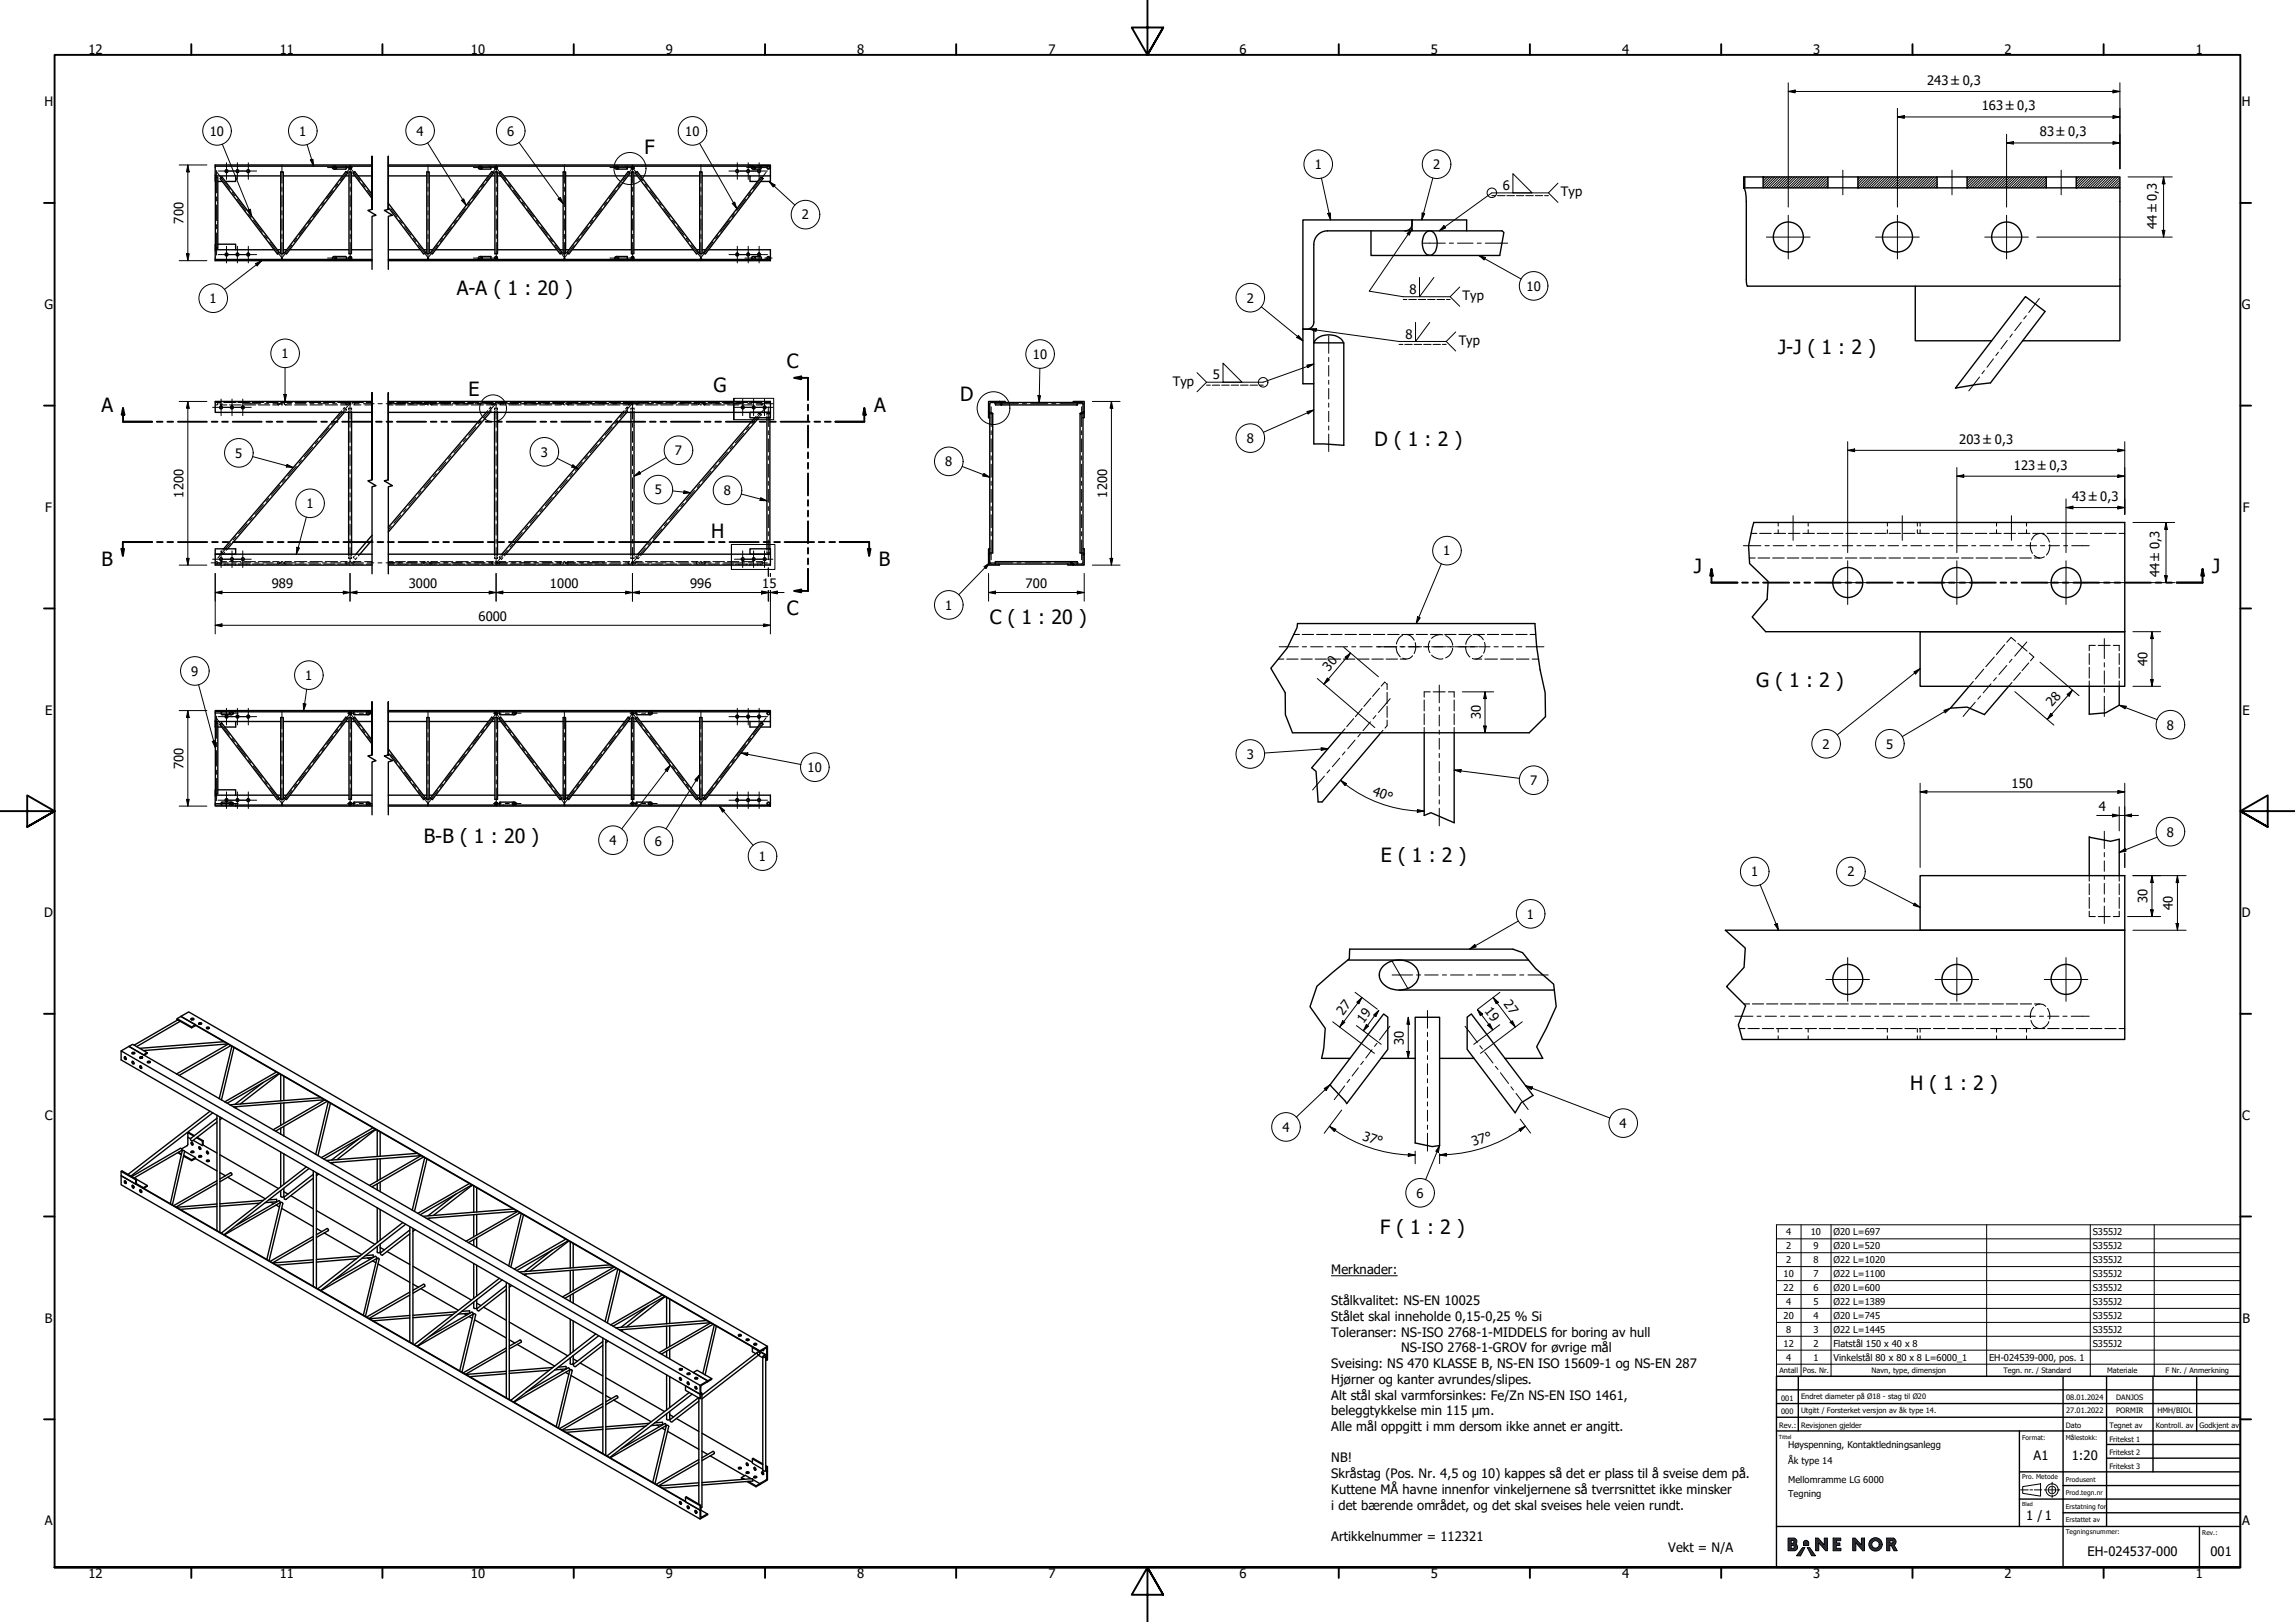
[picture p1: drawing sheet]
<svg xmlns="http://www.w3.org/2000/svg" width="841mm" height="594mm" viewBox="0 0 841 594" stroke-linecap="round" stroke-linejoin="round" font-family="sans-serif">
<defs><g id="words">
<g font-size="7.2">
<text x="236.2" y="56.2">F</text>
<text x="167.4" y="108.1">A-A ( 1 : 20 )</text>
<text x="651.6" y="129.6">J-J ( 1 : 2 )</text>
<text x="288.3" y="134.8">C</text>
<text x="261.5" y="143.5">G</text>
<text x="171.6" y="145.1">E</text>
<text x="351.9" y="147">D</text>
<text x="37.2" y="151">A</text>
<text x="320.3" y="151">A</text>
<text x="503.7" y="163.5">D ( 1 : 2 )</text>
<text x="260.6" y="197.1">H</text>
<text x="37.2" y="207.3">B</text>
<text x="322" y="207.3">B</text>
<text x="620.7" y="209.8">J</text>
<text x="810.6" y="209.8">J</text>
<text x="288.3" y="225.3">C</text>
<text x="362.7" y="228.6">C ( 1 : 20 )</text>
<text x="643.6" y="251.7">G ( 1 : 2 )</text>
<text x="155.3" y="308.8">B-B ( 1 : 20 )</text>
<text x="506" y="315.9">E ( 1 : 2 )</text>
<text x="700" y="399.1">H ( 1 : 2 )</text>
<text x="505.8" y="452">F ( 1 : 2 )</text>
</g>
<g font-size="4.8">
<text x="32.4" y="19.7">12</text>
<text x="102.5" y="19.7">11</text>
<text x="172.6" y="19.7">10</text>
<text x="244" y="19.7">9</text>
<text x="314.1" y="19.7">8</text>
<text x="384.2" y="19.7">7</text>
<text x="454.2" y="19.7">6</text>
<text x="524.3" y="19.7">5</text>
<text x="594.4" y="19.7">4</text>
<text x="664.5" y="19.7">3</text>
<text x="734.6" y="19.7">2</text>
<text x="804.7" y="19.7">1</text>
<text x="706.2" y="31.1">243 ±0,3</text>
<text x="16.3" y="39">H</text>
<text x="726.2" y="40.4">163 ±0,3</text>
<text x="821.5" y="39">H</text>
<text x="76.9" y="49.7">10</text>
<text x="109.7" y="49.7">1</text>
<text x="152.7" y="49.6">4</text>
<text x="185.9" y="49.7">6</text>
<text x="251.1" y="49.7">10</text>
<text x="747.5" y="49.9">83 ±0,3</text>
<text x="481.8" y="61.9">1</text>
<text x="525.1" y="61.9">2</text>
<text x="550.7" y="69.5">6</text>
<text x="572" y="71.9">Typ</text>
<text x="67.2" y="81.9" transform="rotate(-90 67.2 81.9)">700</text>
<text x="293.9" y="80.4">2</text>
<text x="790.4" y="83.9" transform="rotate(-90 790.4 83.9)">44 ±0,3</text>
<text x="516.5" y="107.5">8</text>
<text x="559.4" y="106.5">10</text>
<text x="16.3" y="113.2">G</text>
<text x="76.8" y="111">1</text>
<text x="456.9" y="110.8">2</text>
<text x="536" y="109.9">Typ</text>
<text x="821.6" y="113.2">G</text>
<text x="515" y="124">8</text>
<text x="103.2" y="131.2">1</text>
<text x="378.5" y="131.5">10</text>
<text x="534.5" y="126.3">Typ</text>
<text x="429.8" y="141.3">Typ</text>
<text x="444.5" y="138.9">5</text>
<text x="86.2" y="167.6">5</text>
<text x="198.2" y="167.3">3</text>
<text x="247.3" y="166.7">7</text>
<text x="456.9" y="162.2">8</text>
<text x="718" y="162.5">203 ±0,3</text>
<text x="346.4" y="170.7">8</text>
<text x="738" y="172">123 ±0,3</text>
<text x="67.2" y="182.3" transform="rotate(-90 67.2 182.3)">1200</text>
<text x="240" y="181.1">5</text>
<text x="265.3" y="181.3">8</text>
<text x="405.7" y="182.3" transform="rotate(-90 405.7 182.3)">1200</text>
<text x="759.3" y="183.5">43 ±0,3</text>
<text x="16.6" y="187.4">F</text>
<text x="112.3" y="186.1">1</text>
<text x="821.9" y="187.4">F</text>
<text x="528.9" y="203.4">1</text>
<text x="99.6" y="215.4">989</text>
<text x="149.8" y="215.4">3000</text>
<text x="201.5" y="215.4">1000</text>
<text x="252.9" y="215.4">996</text>
<text x="279.3" y="215.4">15</text>
<text x="375.9" y="215.4">700</text>
<text x="791.3" y="211.4" transform="rotate(-90 791.3 211.4)">44 ±0,3</text>
<text x="175.3" y="227.4">6000</text>
<text x="346.4" y="223.3">1</text>
<text x="487" y="246" transform="rotate(-50 487 246)">30</text>
<text x="787" y="244" transform="rotate(-90 787 244)">40</text>
<text x="70.1" y="247.6">9</text>
<text x="111.9" y="249">1</text>
<text x="16.5" y="261.7">E</text>
<text x="542.6" y="263.5" transform="rotate(-90 542.6 263.5)">30</text>
<text x="752.1" y="258.9" transform="rotate(-49 752.1 258.9)">28</text>
<text x="821.8" y="261.7">E</text>
<text x="794.1" y="267.2">8</text>
<text x="667.9" y="274.2">2</text>
<text x="691.3" y="274.2">5</text>
<text x="67.2" y="281.7" transform="rotate(-90 67.2 281.7)">700</text>
<text x="456.9" y="277.9">3</text>
<text x="296" y="282.8">10</text>
<text x="560.7" y="287.5">7</text>
<text x="502.7" y="291.2" transform="rotate(20 502.7 291.2)">40°</text>
<text x="737.2" y="288.5">150</text>
<text x="769.1" y="297.2">4</text>
<text x="223.3" y="309.5">4</text>
<text x="240" y="309.8">6</text>
<text x="794.1" y="306.4">8</text>
<text x="278.1" y="315.3">1</text>
<text x="641.7" y="321">1</text>
<text x="677" y="321">2</text>
<text x="16.2" y="336">D</text>
<text x="787" y="330.9" transform="rotate(-90 787 330.9)">30</text>
<text x="796.3" y="333.3" transform="rotate(-90 796.3 333.3)">40</text>
<text x="821.5" y="336">D</text>
<text x="559.6" y="336.5">1</text>
<text x="492.2" y="372" transform="rotate(-53 492.2 372)">27</text>
<text x="543.9" y="370.4" transform="rotate(53 543.9 370.4)">19</text>
<text x="550.9" y="367.8" transform="rotate(53 550.9 367.8)">27</text>
<text x="499.6" y="374.9" transform="rotate(-53 499.6 374.9)">19</text>
<text x="514.5" y="382.7" transform="rotate(-90 514.5 382.7)">30</text>
<text x="16.4" y="410.2">C</text>
<text x="593.5" y="413.1">4</text>
<text x="821.7" y="410.2">C</text>
<text x="470" y="414.5">4</text>
<text x="499" y="417.5" transform="rotate(19 499 417.5)">37°</text>
<text x="540" y="419.8" transform="rotate(-19 540 419.8)">37°</text>
<text x="519" y="438.7">6</text>
<text x="487.9" y="466.5">Merknader:</text>
<text x="487.9" y="478">Stålkvalitet: NS-EN 10025</text>
<text x="16.4" y="484.5">B</text>
<text x="487.9" y="483.8">Stålet skal inneholde 0,15-0,25 % Si</text>
<text x="821.8" y="484.5">B</text>
<text x="487.9" y="489.6">Toleranser: NS-ISO 2768-1-MIDDELS for boring av hull</text>
<text x="513.5" y="495.3">NS-ISO 2768-1-GROV for øvrige mål</text>
<text x="487.9" y="501.1">Sveising: NS 470 KLASSE B, NS-EN ISO 15609-1 og NS-EN 287</text>
<text x="487.9" y="506.8">Hjørner og kanter avrundes/slipes.</text>
<text x="487.9" y="512.6">Alt stål skal varmforsinkes: Fe/Zn NS-EN ISO 1461,</text>
<text x="487.9" y="518.4">beleggtykkelse min 115 µm.</text>
<text x="487.9" y="524.1">Alle mål oppgitt i mm dersom ikke annet er angitt.</text>
<text x="487.9" y="535.7">NB!</text>
<text x="745.2" y="534.8">A1</text>
<text x="759.2" y="534.8">1:20</text>
<text x="487.9" y="541.4">Skråstag (Pos. Nr. 4,5 og 10) kappes så det er plass til å sveise dem på.</text>
<text x="487.9" y="547.2">Kuttene MÅ havne innenfor vinkeljernene så tverrsnittet ikke minsker</text>
<text x="487.9" y="552.9">i det bærende området, og det skal sveises hele veien rundt.</text>
<text x="742.5" y="556.8">1 / 1</text>
<text x="16.4" y="558.7">A</text>
<text x="821.7" y="558.7">A</text>
<text x="487.9" y="564.5">Artikkelnummer = 112321</text>
<text x="611.3" y="568.3">Vekt = N/A</text>
<text x="765" y="569.8">EH-024537-000</text>
<text x="810.1" y="569.8">001</text>
<text x="32.4" y="577.9">12</text>
<text x="102.5" y="577.9">11</text>
<text x="172.6" y="577.9">10</text>
<text x="244" y="577.9">9</text>
<text x="314.1" y="577.9">8</text>
<text x="384.2" y="577.9">7</text>
<text x="454.2" y="577.9">6</text>
<text x="524.3" y="577.9">5</text>
<text x="594.4" y="577.9">4</text>
<text x="664.5" y="577.9">3</text>
<text x="734.6" y="577.9">2</text>
<text x="804.7" y="577.9">1</text>
</g>
<g font-size="3.4">
<text x="654.6" y="452.4">4</text>
<text x="663.6" y="452.4">10</text>
<text x="671.9" y="452.5">Ø20 L=697</text>
<text x="766.9" y="452.4">S355J2</text>
<text x="654.6" y="457.6">2</text>
<text x="664.6" y="457.6">9</text>
<text x="671.9" y="457.6">Ø20 L=520</text>
<text x="766.9" y="457.6">S355J2</text>
<text x="653.6" y="467.8">10</text>
<text x="654.6" y="462.6">2</text>
<text x="664.6" y="462.6">8</text>
<text x="664.6" y="467.7">7</text>
<text x="671.9" y="462.7">Ø22 L=1020</text>
<text x="671.9" y="467.8">Ø22 L=1100</text>
<text x="766.9" y="462.6">S355J2</text>
<text x="766.9" y="467.8">S355J2</text>
<text x="653.6" y="472.9">22</text>
<text x="664.6" y="472.9">6</text>
<text x="671.9" y="472.9">Ø20 L=600</text>
<text x="766.9" y="472.9">S355J2</text>
<text x="654.6" y="477.9">4</text>
<text x="664.6" y="477.9">5</text>
<text x="671.9" y="478">Ø22 L=1389</text>
<text x="766.9" y="477.9">S355J2</text>
<text x="653.6" y="483.1">20</text>
<text x="664.6" y="483">4</text>
<text x="671.9" y="483.1">Ø20 L=745</text>
<text x="766.9" y="483.1">S355J2</text>
<text x="654.6" y="488.2">8</text>
<text x="664.6" y="488.2">3</text>
<text x="671.9" y="488.2">Ø22 L=1445</text>
<text x="766.9" y="488.2">S355J2</text>
<text x="653.6" y="493.2">12</text>
<text x="664.6" y="493.2">2</text>
<text x="671.9" y="493.4">Flatstål 150 x 40 x 8</text>
<text x="766.9" y="493.2">S355J2</text>
<text x="654.6" y="498.3">4</text>
<text x="664.6" y="498.3">1</text>
<text x="671.9" y="498.5">Vinkelstål 80 x 80 x 8 L=6000_1</text>
<text x="728.9" y="498.4">EH-024539-000, pos. 1</text>
<text x="655.3" y="530.4">Høyspenning, Kontaktledningsanlegg</text>
<text x="655.3" y="536.4">Åk type 14</text>
<text x="655.3" y="543">Mellomramme LG 6000</text>
<text x="655.3" y="548.4">Tegning</text>
</g>
<g font-size="2.7">
<text x="652.1" y="502.9">Antall</text>
<text x="660.7" y="502.8">Pos. Nr.</text>
<text x="685.9" y="502.9">Navn, type, dimensjon</text>
<text x="734.2" y="502.9">Tegn. nr. / Standard</text>
<text x="772.2" y="502.9">Materiale</text>
<text x="793.6" y="502.9">F Nr. / Anmerkning</text>
<text x="652.8" y="513.1">001</text>
<text x="660" y="512.5">Endret diameter på Ø18 - stag til Ø20</text>
<text x="757.2" y="512.6">08.01.2024</text>
<text x="775.5" y="512.6">DANJOS</text>
<text x="652.8" y="518">000</text>
<text x="660" y="517.5">Utgitt / Forsterket versjon av åk type 14.</text>
<text x="757.2" y="517.6">27.01.2022</text>
<text x="775.5" y="517.6">PORMIR</text>
<text x="790.6" y="517.4">HMH/BIOL</text>
<text x="652" y="523">Rev.:</text>
<text x="660" y="523">Revisjonen gjelder</text>
<text x="757" y="523">Dato</text>
<text x="773" y="523">Tegnet av</text>
<text x="790" y="523">Kontroll. av</text>
<text x="806" y="523">Godkjent av</text>
<text x="773" y="528">Fritekst 1</text>
<text x="773" y="533.1">Fritekst 2</text>
<text x="773" y="538">Fritekst 3</text>
</g>
<g font-size="2.4">
<text x="741" y="527.3">Format:</text>
<text x="757" y="527.3">Målestokk:</text>
<text x="741" y="541.8">Pro. Metode</text>
<text x="757" y="542.6">Produsent</text>
<text x="757" y="547.6">Prod.tegn.nr</text>
<text x="757" y="557.6">Erstattet av</text>
<text x="757" y="552.5">Erstatning for</text>
<text x="757" y="561.8">Tegningsnummer:</text>
<text x="807" y="562.3">Rev.:</text>
</g>
<g font-size="2">
<text x="651.9" y="527.2">Tittel</text>
<text x="741" y="551.6">Blad</text>
</g>
</g></defs>
<!-- layer: Hatch (ISO) -->
<g fill="none" stroke="#000" stroke-width=".37">
<path d="M122 61.1l-.1 .3M122.8 60.9l-.6 1M123.1 61.8h.1M127.8 61.1v.1M128.7 61l-.6 .9M175.8 60.9l-.5 .3M176.6 61.2l-1 .6M181.8 60.9l-.4 .8M182.3 61.3l-.4 .6M225.3 61.2l1.1 .6M225.9 60.9l.7 .4M231.8 60.9l-.5 .2"/>
<path d="M232.3 61.3l-.8 .5M275.5 61.6l.5 .3M275.7 61l1.1 .6M281.4 60.9l-.2 .2M282.1 61.1l-.7 .8M646.8 64.8l-.7 .7M647.7 64.8l-1.6 1.6M648.6 64.8l-2.5 2.5M649.5 64.8l-3.4 3.4M650.4 64.8l-4 4M651.3 64.8l-4 4M652.1 64.8l-4 4"/>
<path d="M653.1 64.8l-4 4M654 64.8l-4 4M654.9 64.8l-4 4M655.8 64.8l-4 4M656.7 64.8l-4 4M657.5 64.8l-4 4M658.4 64.8l-4 4M659.4 64.8l-4 4M660.3 64.8l-4 4M661.2 64.8l-4 4M662.1 64.8l-4 4M662.9 64.8l-4 4"/>
<path d="M663.8 64.8l-4 4M664.7 64.8l-4 4M665.7 64.8l-4 4M666.6 64.8l-4 4M667.4 64.8l-4 4M668.3 64.8l-4 4M669.2 64.8l-4 4M669.9 68.7l-.2 .1M669.9 67.8l-1.1 1M669.9 66.9l-1.9 1.9M669.9 66l-2.9 2.8M669.9 65.1l-3.8 3.7"/>
<path d="M680.9 64.8l-.1 .1M681.8 64.8l-1 1M682.7 64.8l-1.9 1.9M683.6 64.8l-2.8 2.8M684.5 64.8l-3.7 3.7M685.4 64.8l-4 4M686.3 64.8l-4 4M687.2 64.8l-4 4M688.1 64.8l-4 4M689 64.8l-4 4M689.9 64.8l-4 4M690.8 64.8l-4 4"/>
<path d="M691.7 64.8l-4 4M692.6 64.8l-4 4M693.5 64.8l-4 4M694.4 64.8l-4 4M695.3 64.8l-4 4M696.2 64.8l-4.1 4M697.1 64.8l-4 4M698 64.8l-4 4M698.9 64.8l-4 4M699.8 64.8l-4 4M700.7 64.8l-4 4M701.5 64.8l-4 4"/>
<path d="M702.4 64.8l-4 4M703.4 64.8l-4 4M704.3 64.8l-4 4M705.2 64.8l-4 4M706.1 64.8l-4 4M706.9 64.8l-4 4M707.8 64.8l-4 4M708.7 64.8l-4 4M709.7 64.8l-4 4M709.9 68.2l-.7 .6M709.9 67.3l-1.6 1.5M709.9 66.5l-2.4 2.3"/>
<path d="M709.9 65.5l-3.3 3.3M721.3 64.8l-.4 .5M722.2 64.8l-1.3 1.4M723.1 64.8l-2.2 2.3M724 64.8l-3.1 3.2M724.9 64.8l-4 4M725.8 64.8l-4 4M726.7 64.8l-4 4M727.6 64.8l-4 4M728.5 64.8l-4 4M729.4 64.8l-4 4M730.3 64.8l-4 4"/>
<path d="M731.2 64.8l-4 4M732.1 64.8l-4 4M733 64.8l-4 4M733.9 64.8l-4 4M734.8 64.8l-4 4M735.7 64.8l-4 4M736.6 64.8l-4 4M737.5 64.8l-4 4M738.4 64.8l-4 4M739.3 64.8l-4 4M740.2 64.8l-4 4M741.1 64.8l-4 4"/>
<path d="M742 64.8l-4 4M742.9 64.8l-4 4M743.8 64.8l-4 4M744.7 64.8l-4 4M745.6 64.8l-4 4M746.4 64.8l-4 4M747.4 64.8l-4 4M748.3 64.8l-4 4M749.2 64.8l-4 4M749.9 68.6l-.2 .2M749.9 67.7l-1.2 1.1M749.9 66.8l-2.1 2"/>
<path d="M749.9 65.9l-2.9 2.9M749.9 65.1l-3.8 3.7M761.7 64.8l-.8 .9M762.6 64.8l-1.7 1.8M763.5 64.8l-2.6 2.7M764.4 64.8l-3.5 3.6M765.3 64.8l-4 4M766.3 64.8l-4 4M767.1 64.8l-4 4M768 64.8l-4 4M768.9 64.8l-4 4M769.8 64.8l-4 4"/>
<path d="M770.7 64.8l-4 4M771.6 64.8l-4 4M772.5 64.8l-4 4M773.4 64.8l-4 4M774.3 64.8l-4 4M775.2 64.8l-4 4M776.1 64.8l-4 4M776.9 68.6l-.3 .2M776.9 67.7l-1.2 1.1M776.9 66.8l-2.1 2M776.9 65.9l-3 2.9M776.9 65l-3.9 3.8"/>
<path d="M121.9 94.5l.1 .3M122.2 94l.6 1M123.1 94.1h.1M128.1 94l.6 .9M176.4 94.1l-.8 .8M176.6 94.8l-.1 .1M181.4 94.3l.4 .7M181.9 94l.4 .7M225.3 94.6l.4 .4M225.6 94l.9 .9M231.4 94.8l.3 .2M231.5 94.1l.8 .5"/>
<path d="M276 94l-.5 .3M276.7 94.3l-1 .6M281.2 94.8l.2 .2M281.4 94.1l.7 .7M84.2 261l.4 .7M84.8 260.7l.5 .9M128.1 260.8l.5 .9M135.4 260.8l-.8 .9M135.6 261.5l-.2 .1M181.3 261l.4 .7M181.9 260.7l.3 .7M187.8 261.3l.3 .4"/>
<path d="M188.1 260.8l.8 .8M231.3 260.9l1 .5M238.1 260.8h-.2M239 261l-1.1 .6M281.1 261.3l.5 .4M281.4 260.7l.7 .6M84.6 293.8l-.4 .8M85.3 294l-.5 .9M128.6 293.9l-.5 .9M134.4 294l-.1 .2M135.3 293.8l-.6 1M135.6 294.5l-.1 .2"/>
<path d="M181.7 293.8l-.3 .7M182.3 294.2l-.4 .7M187.8 294.4l.8 .5M188.1 293.8l1 .6M232.3 294.1l-.9 .5M237.8 294.7h.1M237.8 294l1.2 .6M281.6 293.8l-.5 .4M282.1 294.2l-.7 .6M510.1 352l5.8 10"/>
</g>
<!-- layer: Break Line (ISO) -->
<g fill="none" stroke="#000" stroke-width=".51">
<path d="M136.3 76.7v-19.5v19.5l-1.5 .4 3 1.7-1.5 .4v19.5M142.3 76.7v-19.5v19.5l-1.5 .4 3 1.7-1.5 .4v19.5M550.4 84.6l.7 .5-1.5 8.5M729.4 140.2l-12.8 1.9M136.3 175.7v-31.8v31.8l-1.5 .4 3 1.8-1.5 .4v31.9M142.3 175.7v-31.8v31.8l-1.5 .4 3 1.8-1.5 .4v31.9M481.5 162.6l10.9 .5M642.7 191.4l-1.9 8.5 .4 6.5 6.8 6.6-.4 6.5-5.5 6.5 5 5.4M475.5 228.4l-.2 1.5-3.6 7.5-6 7.4 5.3 8.9v8.1l2.6 6.6M562.5 228.4l.6 8.4 1.3 8.5 1.8 8.4 .2 8.8-6 5.9M714.8 259.4l6.1-.4 6.4 2.7M776.6 258.3l-4.9 2.8-6.1 .5"/>
<path d="M136.3 276.5v-19.4v19.4l-1.5 .4 3 1.7-1.5 .5v19.3M142.3 276.5v-19.4v19.4l-1.5 .4 3 1.7-1.5 .5v19.3M480.7 281.2l1.6 1.3 .7 11.2h1.5M521.9 298.7l2.5-1 8.5 3.6M765.6 306.5l7.8 1.6 3.2-.7M494.6 347.6l-.1 3.5-11.9 10.1-2.5 7.5 5.5 8-.5 6.9-.8 4M554.4 347.6l3.5 1.3a66.1 66.1 0 0 0 11.4 11.6l1 8.2-3.6 8-3.6 6.7 2.2 4.2M632.3 340.7l7.3 6.6-.5 7-6.4 7.1 7 6.9-2.7 7.1 1.5 5.3M487.4 397.3l5.6 6 .5 .9M518.6 418.6l6.2 1.4 2.8-.4M561.8 401.2l-4.4 2.8-2.2 3.6"/>
</g>
<!-- layer: Visible (ISO) -->
<g fill="none" stroke="#000" stroke-width=".51">
<path d="M78.9 60.9h57.4M78.9 64.9h.9v26.1h-.9zM79.8 66.5h1.7M80.6 65.4l.7-.6 21.1 27.8-.7 .5zM86.4 64.4v2.1h-3.8M86.4 64.4h-7.5v2.1M86.4 64.4h16.5M102.9 63h.9v29.9h-.9zM103.8 64.4h21.7M126.6 60.9a.57 .57 0 0 1 .4 .5 .57 .57 0 0 1-.4 .5h-4M126.6 64.4h1.3M126.7 62.8l.7 .5-22.4 29.8-.7-.5z"/>
<path d="M127.9 63h.9v29.9h-.9zM128.8 64.4h1.3M131.2 64.4h5.1M136.3 60.4h-57.4v4M136.3 71.2l-6.3-8.4-.7 .5 7 9.4M142.3 74.5l13.7 18-.7 .6-13-17.1M142.3 64.4h14.1M142.3 60.9h132.5M142.3 60.4h132.5M156.4 63h.9v29.9h-.9zM157.3 64.4h21.7M179.9 60.9v1h-3.9"/>
<path d="M180.1 64.4h1.3M180.2 62.8l.7 .5-22.5 29.8-.7-.5zM181.4 63h.9v29.9h-.9zM182.3 64.4h1.3M182.8 63.3l.7-.5 22.5 29.7-.7 .6zM184.7 64.4h21.7M206.4 63h.9v29.9h-.9zM207.3 64.4h21.7M229.9 60.9v1h-3.9M230.1 64.4h1.3M230.2 62.8l.7 .5-22.4 29.8-.8-.5zM231.4 63h.9v29.9h-.9z"/>
<path d="M232.3 64.4h1.3M232.7 63.3l.8-.5 22.5 29.7-.7 .6zM234.7 64.4h21.7M256.4 63h.9v29.9h-.9zM257.3 64.4h17.5M274.8 60.4h7.5v.5h-7.5zM278.6 60.9a.55 .55 0 0 1 .4 .5 .55 .55 0 0 1-.4 .5h-2.5M278.9 64.8l.7 .6-21.2 27.7-.7-.5zM282.3 64.4v2.1h-3.5M282.3 64.4h-7.5v2.1h2.8M282.3 60.9v3.5M639 68.9a7.6 7.6 0 0 1 1 4.9v29.2l.3 1.8h61.6"/>
<path d="M639.4 68.8v-4h-.4v4.1M639.4 64.8h6.7M646.1 64.8h23.8v4h-23.8zM646.1 68.8l-7.1 .1M669.9 68.8h10.9M669.9 64.8h10.9M680.8 64.8h29.1v4h-29.1zM709.9 68.8h11M709.9 64.8h11M720.9 64.8h29v4h-29zM749.9 68.8h11M749.9 64.8h11"/>
<path d="M760.9 64.8h16v4h-16zM776.9 68.8v36M78.9 91.5v4h57.4M78.9 95h57.4M78.9 89.4v2.1h7.5v-2.1h-6.6M86.4 91.5h14.1M101.6 91.5h1.3M103.8 91.5h1.2M106.2 91.5h21.7M122.6 94h4a.57 .57 0 0 1 .4 .5 .57 .57 0 0 1-.4 .5M128.8 91.5h7.5M142.3 91.5h11.8"/>
<path d="M142.3 95h140M142.3 95.5h132.5M155.2 91.5h1.2M157.3 91.5h1.3M159.7 91.5h21.7M176 94h3.9v1M182.3 91.5h21.8M205.2 91.5h1.2M207.3 91.5h1.2M209.7 91.5h21.7M226 94h3.9v1M232.3 91.5h21.8"/>
<path d="M255.2 91.5h1.2M257.3 91.5h1.3M259.7 91.5h22.6v4h-7.5v-.5M276.1 94h2.5a.55 .55 0 0 1 .4 .5 .55 .55 0 0 1-.4 .5M481.5 89.6v28.4M486.4 84.6h31.1M486.4 84.6a5 5 0 0 0-4.9 4.9M502.4 84.6v9h47.2M517.5 80.6h-40v40a3.1 3.1 0 0 0 3.9-2l.1-.5M517.5 80.6h20v4h-20zM517.5 80.6v1.4M517.5 82l-.6 1.6-.8 .7-1.1 .3"/>
<path d="M522.6 85.1a2.12 2.12 0 0 1 2.2-.4 2.12 2.12 0 0 1 1.4 1.7 6 6 0 0 1-1.4 6.9 2.23 2.23 0 0 1-3.1-1.6 6.4 6.4 0 0 1 .9-6.6zM537.5 84.6h12.9M776.9 104.8v20h-35.7M776.9 104.8h-75v20h28M477.5 120.6h4v20h-4zM481.5 125.6h10.9v37.5M481.5 125.6a6.4 6.4 0 0 1 8.7-2.2 3.4 3.4 0 0 1 2.1 2.2M124.8 151l-42.8 50M126.2 151l-42.8 50M127.8 151v52M128.8 151v52M136.3 147h-57.4v4h57.4"/>
<path d="M142.3 147h140v4M142.3 151h140M178.2 151l-35.9 42.1M179.6 151l-37.3 43.9M181.2 151v52M182.3 151v52M228.2 151l-44.3 52M229.7 151l-44.3 52M231.2 151v52M232.3 151v52M274.8 151h7.5v2h-7.5zM276.6 153l-42.9 50"/>
<path d="M278.1 153l-42.9 50M281.1 153v48M282.1 153v48M362.3 151h.4v2h-.4zM362.6 150.8l-.2 .2M362.7 153v50h-.4v-2h.4M362.7 147.9v2.9M362.8 151.4l.7-.2 .3 .3zM363.2 147.4l-.5 .5M363.2 147.4h3.1M363.8 151.5v51h-1.1M364.8 147.4v.9l30-.1"/>
<path d="M366.3 147l-.3 .4M366.3 147h-4v4h.2M366.3 147h2v.4h-2zM368.3 147.4h28.1M393.5 147.4l-.2-.4h4v4h-.2M394.7 147.4l.2 .2-.2 .7M394.8 147.4v.1M395.8 151.5l.3-.3 .8 .2-1.1 .1v51h1.1M396.4 147.4l.5 .5M396.9 153h.4v-2h-.4v50M396.9 147.9v2.9M396.9 150.8l.3 .2"/>
<path d="M481.5 140.6v22M729.4 140.2l20-26.1-7.1-5.5-25.7 33.5M136.3 197.8l-4.4 5.2M136.3 196.1l-5.9 6.9M642.7 191.4h135.9v40h-131.5M78.9 201h7.5v2h-7.5zM136.3 203h-57.4v4h57.4M142.3 203h140v4h-140M274.8 201h7.5v2h-7.5zM362.6 203.3l-.3-.3v4h4l-.3-.3M362.7 203.2v2.9l.5 .5M363.2 206.6h33.2"/>
<path d="M364.8 205.8l30-.1v.9M364.8 206.5v.1M364.9 205.7l-.2 .2 .2 .7M391.3 206.6v.4h2v-.4M392.5 205.8a.34 .34 0 0 1 .4 .3 .34 .34 0 0 1-.5 .3zM396.9 203.2v2.9l-.5 .5M396.9 201h.4v2h-.4zM396.9 203.3l.4-.3v4h-4l.2-.3M475.5 228.4h87M703.6 231.4h75v20h-75zM721.6 251.4l-6.8 8M736.1 251.4l-8.8 10.3"/>
<path d="M765.6 251.4v10.2M776.6 251.4v6.9M78.9 260.3h7.5v.4h-7.5zM78.9 264.3h7.5v2h-4M78.9 260.7v5.6M78.9 264.8h.9v26h-.9zM79.8 266.3h1.4M80.5 265.3l.7-.5 21.2 27.6-.7 .6zM81.4 260.7a.57 .57 0 0 0-.4 .5 .57 .57 0 0 0 .4 .6h3.4M86.4 264.3h16.5M86.4 260.7h49.9M86.4 260.3h49.9"/>
<path d="M102.9 262.8h.9v30h-.9zM103.8 264.3h21.7M126.6 264.3h1.3M126.7 262.7l.7 .5-22.4 29.7-.8-.6zM127.9 262.8h.9v30h-.9zM128.8 264.3h1.2M129.9 260.7a.57 .57 0 0 0-.4 .5 .57 .57 0 0 0 .4 .6h5M131.2 264.3h5.1M136.3 271.1l-6.3-8.4-.8 .5 7.1 9.3M142.3 274.4l13.7 17.9-.7 .6-13-17.1M142.3 264.3h14.1M142.3 260.7h132.5"/>
<path d="M142.3 260.3h132.5M156.4 262.8h.9v30h-.9zM157.3 264.3h21.7M180.1 264.3h1.3M180.2 262.7l.7 .5-22.5 29.7-.7-.6zM181.4 262.8h.9v30h-.9zM182.3 264.3h1.3M182.8 263.2l.7-.5 22.4 29.6-.7 .6zM183.3 260.7a.57 .57 0 0 0-.4 .5 .57 .57 0 0 0 .4 .6h5.2M184.7 264.3h21.7M187.8 261a.69 .69 0 0 1 1.1-.3 .69 .69 0 0 1 0 1.1 .69 .69 0 0 1-1.1-.3zM206.4 262.8h.9v30h-.9z"/>
<path d="M207.3 264.3h21.7M230.1 264.3h1.3M230.2 262.7l.7 .5-22.5 29.7-.7-.6zM231.4 262.8h.9v30h-.9zM232.3 264.3h1.3M232.7 263.2l.8-.5 22.5 29.6-.8 .6zM233.4 260.7a.57 .57 0 0 0-.4 .5 .57 .57 0 0 0 .4 .6h4.9M234.7 264.3h21.7M256.4 262.8h.9v30h-.9zM257.3 264.3h17.5M274.8 260.3h7.5v.4h-7.5zM274.8 264.3h7.5v2h-3.5"/>
<path d="M274.8 264.3v2h2.8M278.9 264.6l.7 .6-21.2 27.7-.7-.6zM282.3 260.7v3.6M473.6 268.4h86.8M491.6 268.4l-10.9 12.8M506 268.4l-21.5 25.3M521.9 268.4v30.3M532.9 268.4v32.9M78.9 294.9v.3h7.5M78.9 291.2v3.7M78.9 294.9h57.4M78.9 289.3v1.9h7.5v-1.9h-6.6"/>
<path d="M84.1 294a.64 .64 0 0 1 1-.2 .64 .64 0 0 1 0 1l-.9-.1zM84.8 293.8h-3.4a.57 .57 0 0 0-.4 .5 .57 .57 0 0 0 .4 .6M86.4 291.2h14.1M86.4 295.2h49.9M86.4 294.9v.3M101.6 291.2h1.3M103.8 291.2h1.2M106.2 291.2h21.7M128.8 291.2h7.5M134.3 294a.64 .64 0 0 1 1-.2 .64 .64 0 0 1 0 1l-.9-.1zM134.9 293.8h-5a.57 .57 0 0 0-.4 .5 .57 .57 0 0 0 .4 .6M142.3 291.2h11.7"/>
<path d="M142.3 294.9h132.5M142.3 295.2h132.5M155.1 291.2h1.3M157.3 291.2h1.3M159.6 291.2h21.8M182.3 291.2h21.7M188 293.9a.64 .64 0 0 1 1 0 .64 .64 0 0 1-.3 1 .59 .59 0 0 1-.8-.2 .59 .59 0 0 1 .1-.8zM188.5 293.8h-5.2a.57 .57 0 0 0-.4 .5 .57 .57 0 0 0 .4 .6M205.1 291.2h1.3M207.3 291.2h1.2M209.7 291.2h21.7M232.3 291.2h21.7"/>
<path d="M238.3 293.8h-4.9a.57 .57 0 0 0-.4 .5 .57 .57 0 0 0 .4 .6M255.1 291.2h1.3M257.3 291.2h1.3M259.7 291.2h22.6v3.7M274.8 294.9h7.5v.3h-7.5zM765.6 306.5v14.2M776.6 307.4v13.3M703.6 320.7h75v20h-75zM493.9 351.6h66.2M494.6 347.6h59.8M507 353.7a8.3 8.3 0 0 1 12.5 1.6 5.2 5.2 0 0 1-3.9 6.9 7.8 7.8 0 0 1-10.1-4.2 4.5 4.5 0 0 1 1.5-4.3zM632.3 340.7h146.3v40h-140.1"/>
<path d="M64.9 373.1l1.4-.8 5.3 3M65.2 373.5l-16.1 9.3M66 374.1l-15.9 9.2M70 373.1a.48 .48 0 0 1 .6-.3 .48 .48 0 0 1 .3 .7h-.8zM70 373.4l.4-.2 .6 .2M70.2 376.1l-5.3-3v.3l5.3 3.1 1.4-.9v-.3l-1.4 .8v.4M70.3 373.3l.1 .2M70.6 373.2l.1 .3M71.6 375.5l209.5 120.9M72.9 375h1M72.9 374.7a.45 .45 0 0 1 .7-.3 .45 .45 0 0 1 .1 .7h-.8zM73.2 374.9l.1 .3"/>
<path d="M73.4 374.9l.2 .2M75.7 376.7h.9M75.8 376.3a.44 .44 0 0 1 .6-.2 .44 .44 0 0 1 .1 .7l-.7-.1zM75.9 376.5l.2 .3M76.3 376.5l.1 .3M512.7 362.6h56.9M44.4 384.9l2.8-1.6 212.1 122.4v.4l-2.4 1.5-.1 2.8-.3 .2-212.1-122.4zM44.4 384.9l212.1 122.5v3.2M45.5 387.2a.5 .5 0 0 1 .7 .2 .5 .5 0 0 1-.2 .7zM45.8 387.1l.5 .8M47.2 383.3l1.4-.8 5.3 3-1.4 .9zM48.3 385.6a.48 .48 0 0 1 .7-.3 .48 .48 0 0 1 .2 .7h-.7z"/>
<path d="M48.4 385.9h.9M48.5 388.7a.55 .55 0 0 1 .6 .4 .55 .55 0 0 1-.3 .6l-.5-.6zM48.6 388.7l.5 .8M51.2 390.4a.49 .49 0 0 1 .6 .3 .49 .49 0 0 1-.2 .6l-.4-.3zM51.2 387.5h1M51.2 387.1a.47 .47 0 0 1 .7-.1 .47 .47 0 0 1 .2 .6h-.8zM51.5 390.4l.4 .8M53.9 385.5v.4l-1.1 .6M54 389.2l.5-.2 .5 .2M54 388.8a.46 .46 0 0 1 .7-.3 .46 .46 0 0 1 .1 .8l-.8-.1zM82 381.5l-30.8 2.5M83.4 382.4l-30.8 2.4"/>
<path d="M83.6 382.4l-18.9 11M84.5 383l-18.9 10.9M85 383.3l-4.7 19.1M85.7 383.7l-4.5 19.2M96.4 396.5l-10.4 8M101.3 392.7l-18.9 10.9M102.2 393.2h.1M102.2 393.2l-19 10.9M102.4 393.3l-14.3 11M102.9 393.6v9.6M104 394.2v8.9M484.3 387.6h10.5"/>
<path d="M487.4 397.3l19.6-25.9 1.6 1.1v11.8l-15.1 19.9M506.1 387.6h12.5M527.6 387.6h12.6M551.4 387.6h13.9M68.8 414.9l2.2 1.2M68.9 416.5l-.1 2.9-2.3 1.4M70 418.4a.48 .48 0 0 1 .7 .3 .48 .48 0 0 1-.3 .6zM70.3 418.4l.4 .8M70.8 417.7l3.4 1.9M71.2 416l-2-1.2-.4 .1v1.6l1 .6M72 416.7l2.2 1.2M72.3 416.5l2.1 1.3"/>
<path d="M74.4 417.8l-.2 .1v1.7l.2-.2M74.4 419.4l5.1 2.9M74.4 417.8v1.6M77 407l-30.1 23.1M78 407.6l-30.1 23.2M79.5 409.5l-9.5 7.4a.55 .55 0 0 0-.1 .7 .55 .55 0 0 0 .7 .2l8.9-6.9M79.5 408.5v42.2M80.6 409.1v42.2M81.3 409.5l-.7 .6M86.7 405.4l-.5 .4M102.9 404.1v8.1M102.9 413.2v2.3"/>
<path d="M104 404v7.5M104 412.5v3.6M117.5 402.1l-33.3 2.6M118.9 402.8l-33.3 2.6M118.9 402.9l-18.8 10.9M119.9 403.4l-18.9 10.9M120.3 403.6l-4.6 19.2M121.1 404.1l-4.6 19.2M131.7 417l-10.2 7.9M136.7 413.1l-19 10.9M137.5 413.9l-14 10.8M137.5 413.6l-18.9 10.9"/>
<path d="M137.7 413.7l-.3 .2-.2-.1M138.2 414v9.6M139.3 414.6v8.9M518.6 418.6v-46h9v47M561.8 401.2l-22.6-29.8-1.5 1.1v11.8l17.5 23.3M44.4 429l5.3 3.1M45.7 432.5a.49 .49 0 0 1 .6 .3 .49 .49 0 0 1-.4 .6l-.4-.4zM45.8 432.5l.5 .8M46 432.7l-.2 .1M48.3 430.9l17.8-10.3 .5 .3v.5l-17.5 10.1M48.4 434.2a.48 .48 0 0 1 .6 .2 .48 .48 0 0 1-.2 .7l-.3-.3zM48.6 434.1l.5 .8"/>
<path d="M48.8 434.7h.3M49 434.4h-.4M49.8 433.6l201.4 116.3M50 433.5v-1.6l-5.3-3-.3 .1v1.6l5.3 3.1M50 433.5l-.3 .2v-1.6l.3-.2 3.9 2.3M50 433.5l2.5 1.5M51.2 435.8a.52 .52 0 0 1 .6 .3 .52 .52 0 0 1-.2 .6l-.4-.4zM51.5 435.8l.4 .8M51.5 436h.3M51.9 436.3h-.3M52.5 435.1l1.4-.9v.3l-1.2 .8M65.2 422.2l1.2 .7"/>
<path d="M65.4 422.1l1.1 .6M66.7 421.1l.3 .3M67.2 423.5l3 1.6M67.3 423.1l2.9 1.7M67.6 421.7l4 2.3M70 422.1h1M70.1 421.7a.45 .45 0 0 1 .7-.2 .45 .45 0 0 1 0 .7l-.7-.1zM71.6 424v.3l-1.4 .8v-.3M71.6 424.3l7.9 4.6M71.6 424l-1.4 .8M72.8 423.4a.52 .52 0 0 1 .6-.2 .52 .52 0 0 1 .4 .5l-.6 .1zM72.9 423.7l.3-.2 .7 .2"/>
<path d="M72.9 420a.5 .5 0 0 1 .6 .3 .5 .5 0 0 1-.3 .7l-.4-.5zM73.1 420l.5 .8M75.7 425a.45 .45 0 0 1 .6-.3 .45 .45 0 0 1 .2 .7h-.8zM75.7 425.3h.9M75.8 421.7a.52 .52 0 0 1 .6 .3 .52 .52 0 0 1-.3 .6l-.4-.4zM75.9 421.6l.5 .8M79.5 432.5l-15.8 9.1M79.5 433.5l-14.9 8.6M80.6 431.8l3.9-2.3 .5 .4v.4l-4.4 2.6M80.6 429.5l2 1.1M80.6 422.9l21.4 12.4M83.5 431.2l13.7 7.9"/>
<path d="M96.5 439.6l-15.9 1.3M98.6 439.5l2.7-.2 .1 .9-4.2 .3M102.9 421.9v12.8M104 435.2v3a.67 .67 0 0 1-1.1 0v-2.1M104 436.5l1.5 .9M104 422.6v11.2M106.6 437.9l8.2 4.9M112.3 427.4l-31.2 24.2M113.3 428l-31.2 24.2M114.8 430.1l-10.6 8.3a.55 .55 0 0 0 0 .7 .55 .55 0 0 0 .7 .1l9.9-7.7M114.8 428.9v42.2M116 429.5v42.2"/>
<path d="M116.8 430l-.8 .6M121 425.9l33.3-2.6-18.9 10.9M122.2 425.7l-.6 .5M138.2 424.5v8.1M138.2 433.6v2.2M139.3 424.4v7.5M139.3 433v3.5M152.8 422.4l-33.2 2.6M155.2 423.8l-18.9 10.9M155.6 424l-4.5 19.3M156.5 424.5l-4.6 19.2M167.1 437.4l-10.3 7.9"/>
<path d="M172 433.5l-18.9 10.9M172.8 434.2l-14 11M172.9 434l-18.9 10.9M173 434.1l-.5 .1M173.6 434.4v9.6M174.7 435.1v8.8M62.4 440.9l4.3-19.4 .7-.1 .2 .4-4.4 19.5M79.5 441l-14.8 1.2M79.5 441.9l-13.4 1M86.7 448.7l15.5-8.9 .5 .4-.1 .3-20.4 11.8M95.2 440.7l-14.6 1.1M99.3 440.3l1 .6"/>
<path d="M101.2 441.4l1.2 .7M103.2 442.6l11.6 6.7M114.8 452.9l-15.8 9.1M114.8 453.9l-14.9 8.6M116 452.2l3.9-2.3 .4 .3v.6l-4.3 2.4M116 449.9l1.9 1.2M116 443.4l21.4 12.4M118.8 451.6l13.8 7.9M133.9 459.9l2.8-.3 .1 .9-4.2 .4M138.2 442.4v12.7M139.3 455.6v3a.62 .62 0 0 1-1.1 0v-2.1M139.3 456.9l1.5 .8"/>
<path d="M139.3 443v11.3M141.9 458.4l8.3 4.7M147.6 447.8l-31.1 24.2M148.7 448.4l-31.2 24.3M150.2 450.5l-10.6 8.3a.55 .55 0 0 0-.1 .7 .55 .55 0 0 0 .7 .1l10-7.7M150.2 449.3v42.2M151.3 449.9v42.3M152.1 450.4l-.8 .6M156.3 446.2l33.4-2.5-18.9 10.9M157.5 446.2l-.5 .4M173.6 444.9v8.1M173.6 454v2.2"/>
<path d="M174.7 444.8v7.5M174.7 453.4v3.5M188.2 442.8l-33.3 2.7M190.6 444.2l-19 10.9M191 444.5l-4.6 19.1M191.8 444.9l-4.6 19.2M202.4 457.8l-10.2 7.9M207.3 453.9l-18.8 10.9M208.2 454.7l-14 10.9M208.3 454.4l-18.9 11M208.3 454.5l-.2 .3-.3-.2M209 454.8v9.6"/>
<path d="M210.1 455.5v8.8M97.8 461.2l4.9-20.7 .5-.2 .4 .6-5 20.8M114.8 461.4l-14.7 1.2M114.8 462.3l-13.3 1.1M122 469.1l15.5-8.9 .5 .3v.5l-20.4 11.7M130.6 461l-14.6 1.3M131.9 460l-15.9 1.3M134.7 460.7l.9 .6M136.5 461.8l1.2 .7M138.6 463l11.6 6.7M150.2 473.2l-15.8 9.2M150.2 474.3l-14.9 8.6"/>
<path d="M151.3 472.6l3.9-2.2 .5 .4v.3l-4.4 2.6M151.3 470.3l2 1.2M151.3 463.8l21.4 12.4M154.2 472l13.8 7.9M173.6 462.8v12.7M174.7 476v3a.62 .62 0 0 1-1.1 0v-2.1M174.7 477.3l1.5 .9M174.7 463.4v11.2M177.2 478.8l8.3 4.8M183 468.2l-31.2 24.3M184 468.8l-31.2 24.2M185.5 470.9l-10.6 8.3a.53 .53 0 0 0 0 .7 .53 .53 0 0 0 .7 .1l9.9-7.7"/>
<path d="M185.5 469.7v42.2M186.6 470.3v42.2M187.5 470.8l-.9 .7M192.9 466.6l-.6 .5M209 465.3v8.1M209 474.4v2.3M210.1 465.2v7.5M210.1 473.8v3.5M223.6 463.3l-33.3 2.6M224.9 464l-33.3 2.7M225 464.1l-18.9 10.9M225.9 464.6l-18.9 10.9"/>
<path d="M226.4 464.9l-4.7 19.1M227.2 465.4l-4.6 19.1M237.7 478.2l-10.1 7.9M242.7 474.3l-18.9 10.9M243.5 475.1l-13.9 10.9M243.6 474.8l-18.9 10.9M243.7 474.9l-.5 .2M244.3 475.2v9.7M245.4 475.9v8.8M133.2 481.7l4.9-20.7 .5-.2 .3 .4-5 20.9M150.2 481.8l-14.8 1.2M150.2 482.7l-13.4 1.1"/>
<path d="M157.4 489.6l15.4-9 .5 .2 .1 .6-20.4 11.7M165.9 481.5l-14.6 1.1M167.3 480.5l-16 1.2M169.2 480.3l2.9-.2v.9l-4.1 .3M170.1 481.1l.8 .6M171.9 482.2l1.2 .7M173.9 483.4l11.6 6.7M185.5 493.7l-15.8 9.1M185.5 494.7l-14.9 8.6M186.6 493l4-2.2 .5 .4-.1 .4-4.4 2.5M186.6 490.7l2.1 1.2M186.6 484.2l21.5 12.4"/>
<path d="M189.5 492.4l13.8 8M209 483.2v12.7M210.1 496.5v2.9a.62 .62 0 0 1-1.1 0v-2.1M210.1 497.7l1.5 .9M210.1 483.8v11.3M212.6 499.2l8.3 4.8M218.3 488.6l-31.1 24.3M219.4 489.2l-31.2 24.3M220.9 491.3l-10.7 8.3a.59 .59 0 0 0 .1 .7 .59 .59 0 0 0 .6 .2l10-7.8M220.9 490.1v42.3M222 490.7v42.3M222.8 491.2l-.8 .6"/>
<path d="M228.3 487l-.7 .5M244.3 485.7v8.1M244.3 494.8v2.2M245.4 485.6v7.6M245.4 494.2v3.5M259 483.7l-33.4 2.6M260.3 484.5l-33.3 2.6M260.4 484.5l-18.9 11M261.3 485l-18.9 11M261.7 485.3l-4.1 17.8M262.5 485.7l-4.1 17.9M270.6 489.2l.4-.2 .6 .2"/>
<path d="M270.6 488.9a.45 .45 0 0 1 .7-.3 .45 .45 0 0 1 .1 .7l-.5 .1zM273.5 490.8h.9M273.6 490.4a.44 .44 0 0 1 .6-.1 .44 .44 0 0 1 .1 .6 .44 .44 0 0 1-.6 .1 .44 .44 0 0 1-.1-.6zM273.7 490.7l.2 .3M274.1 490.7l.1 .3M275.7 493.5l5.3 3v1.7M275.7 493.5v1.6l1.2 .7M275.8 493.4l-.1 .1M276.3 492.5h.9M276.3 492.2a.45 .45 0 0 1 .6-.3 .45 .45 0 0 1 .2 .7h-.6zM276.5 492.4l.2 .2M276.9 492.4l.1 .2"/>
<path d="M277.6 495.3l-20.4 15.7M277.9 496.4l1.6 .9M278.3 496.1l-21.1 16.3M278.4 494.8l2.8-1.7-.1 3.4-.2-2.8-2.4 1.3zM279.5 496.9v41.6a.62 .62 0 0 0 1.1 0v-41.6M279.7 494.4l.1 .1M279.7 496.7a.43 .43 0 0 1 .6-.2 .43 .43 0 0 1 0 .7l-.6-.1zM279.8 494.3l-.1 .4-.4-.1M280.6 497.9l.4 .3M281 496.5l.2-.1v1.6l-.2 .2M281.2 493.1l-212-122.5-2.9 1.7 212.1 122.5M168.5 502.1l4.9-20.7 .5-.2 .4 .5-5 20.9"/>
<path d="M185.5 502.3l-14.7 1.1M185.5 503.1l-13.4 1.1M192.7 509.9l15.5-8.9 .5 .2v.6l-20.4 11.8M201.3 501.9l-14.7 1.1M202.6 500.9l-16 1.2M204.6 500.7l2.8-.2 .1 .9-4.2 .3M205.4 501.6l.9 .5M207.2 502.6l1.3 .7M209.2 503.8l11.7 6.7M220.9 514.1l-15.8 9.1M220.9 515.1l-14.9 8.6M222 513.4l3.9-2.2 .5 .5v.3l-4.4 2.5"/>
<path d="M222 511.1l2 1.2M222 504.6l21.5 12.4M224.9 512.8l13.7 7.9M244.3 503.6v12.8M245.4 516.9v2.9a.67 .67 0 0 1-1.1 0v-2M245.4 518.1l1.4 .9M245.4 504.2v11.3M247.8 519.5l8.3 4.8M249 501.4l.1-.1a.44 .44 0 0 1 .6-.1 .44 .44 0 0 1 .1 .6h-.7zM249 501.7h.9M249 504.5a.5 .5 0 0 1 .7 .4 .5 .5 0 0 1-.3 .6l-.4-.4zM249.2 504.5l.2 .6 .3 .3"/>
<path d="M251.2 507.6l5.3 3v1.7l-5.3-3.1zM251.8 503.1a.47 .47 0 0 1 .6-.3 .47 .47 0 0 1 .3 .6l-.7 .1zM251.8 503.3h1M251.9 506.2h.1a.46 .46 0 0 1 .5 .3 .46 .46 0 0 1-.3 .6l-.4-.5zM252.1 506.2l.4 .8M252.6 510l-30.2 23.2M253.6 510.6l-30.1 23.2M254.1 502.7l1.4-.8 5.3 3-1.5 .8zM254.7 505l.3-.2 .6 .2M254.7 507.8a.5 .5 0 0 1 .6 .4 .5 .5 0 0 1-.3 .6l-.4-.4zM254.9 507.8l.5 .9M255.9 512l-10.2 7.8a.55 .55 0 0 0-.1 .8 .55 .55 0 0 0 .7 .1l9.8-7.5"/>
<path d="M256.1 512v38.9M256.5 510.6l.3-.1v1.7l-.3 .1M256.7 510.4l.1 .1M256.8 510.1l.4 .3-.4 .3M257.2 510.4v41.6l-.4 .3M259.3 506.1h.1M260.8 504.9v.3l-1.5 .9v-.4l-2.8 1.7M203.8 522.5l5-20.7 .6-.2 .3 .5-5 20.9M220.9 522.6l-14.8 1.2M220.9 523.5l-13.4 1.1M227.6 530.6l16-9.2 .4 .2v.6l-20.4 11.7M236.7 522.3l-14.7 1.2"/>
<path d="M237.9 521.3l-15.9 1.3M240 521.1l2.8-.2v.9l-4.2 .3M240.7 521.9l1 .6M242.6 523l1.2 .7M244.6 524.2l11.5 6.6M256.1 534.6l-15.6 9.1M256.1 535.7l-14.7 8.5M257.2 533.9l4-2.3 .5 .3v.5l-4.5 2.6M257.2 531.5l2.1 1.2M257.2 524.9l18.5 10.7M260.3 533.2l12.6 7.3M270.6 537.6a.47 .47 0 0 1 .6-.3 .47 .47 0 0 1 .2 .7h-.5z"/>
<path d="M270.6 537.9l.5-.2 .5 .2M273.4 539.2a.51 .51 0 0 1 .6-.2 .51 .51 0 0 1 .4 .5l-.7 .2zM273.5 535.8a.52 .52 0 0 1 .6 .4 .52 .52 0 0 1-.2 .6l-.5-.5zM273.5 539.5l.3-.2 .6 .2M273.7 535.8l.5 .9M275.7 534.3l3.8 2.2M276.4 537.5v-.1a.49 .49 0 0 1 .6 .4 .49 .49 0 0 1-.3 .6l-.3-.3zM276.5 537.4l.5 .9M279.1 539.2a.46 .46 0 0 1 .6 .2 .46 .46 0 0 1-.2 .6zM279.4 539.1l.4 .8M279.5 536.2l-3.5-2.1-.3 .2v1.6l3.8 2.2M280.5 538.7l.5 .3"/>
<path d="M280.6 536.8l.6 .4M280.6 537.1l.4 .3M281.1 539l.1-.2v3.3l-2.8 1.6 .2-.4 2.3-1.4zM281.2 537.2l-.2 .2v1.6l.2-.2M281.2 537.2v1.6M239.2 542.9l5-20.7 .4-.2 .4 .5-5 20.9M249 550a.48 .48 0 0 1 .6 .3 .48 .48 0 0 1-.2 .6l-.4-.3zM249.2 549.9l.5 .9M249.4 550.5h.3M249.6 550.2l-.4 .1M251.2 548.4l5.3 3.1M251.9 551.6a.49 .49 0 0 1 .6 .3 .49 .49 0 0 1-.3 .6l-.4-.5z"/>
<path d="M252.1 551.9h.3M252.1 551.6l.4 .8M252.5 552.1l-.3 .1M254.7 553.2a.48 .48 0 0 1 .7 .3 .48 .48 0 0 1-.4 .6zM254.9 553.2l.5 .8M255 553.5h.2M255.1 553.8h.3M256.1 544l-13.2 1.1M256.1 543.1l-14.6 1.1M256.5 553.1l-212.1-122.5v3.3l212.1 122.5M256.6 553.1h.2l.1 2.6 2.2-1.2 .2 .3-2.8 1.6zM256.7 553l2.6 1.5"/>
<path d="M256.8 551.3l-.3 .2v1.6l.3-.2v-1.6l-5.3-3.1-.3 .2v1.7l5.3 3M257.2 543l18.6-1.4v.2v.7l-18.6 1.4M271.7 541.2v.3l.7 .3M271.7 541.2l1.4-.8 2.2 1.2M271.7 541.2l1.2 .6M273.7 542.6l3.4 1.9M274.3 542.6l2.8 1.6M275.8 541.9l2.6 1.5M276.3 540.8a.45 .45 0 0 1 .6-.2 .45 .45 0 0 1 .2 .6h-.7zM276.3 541.1h.9M278.4 543.4v.3l-1.3 .8v-.3M278.4 543.4l-1.3 .8"/>
<circle cx="83" cy="62.7" r=".54"/>
<circle cx="87" cy="62.7" r=".54"/>
<circle cx="91" cy="62.7" r=".54"/>
<circle cx="122.6" cy="61.4" r=".66"/>
<circle cx="128.3" cy="61.4" r=".54"/>
<circle cx="176.1" cy="61.4" r=".66"/>
<circle cx="181.8" cy="61.4" r=".54"/>
<circle cx="226" cy="61.4" r=".65"/>
<circle cx="231.8" cy="61.4" r=".54"/>
<circle cx="270.2" cy="62.7" r=".54"/>
<circle cx="274.2" cy="62.7" r=".54"/>
<circle cx="276" cy="61.4" r=".65"/>
<circle cx="278.2" cy="62.7" r=".54"/>
<circle cx="281.6" cy="61.4" r=".54"/>
<circle cx="83" cy="93.2" r=".54"/>
<circle cx="87" cy="93.2" r=".54"/>
<circle cx="91" cy="93.2" r=".54"/>
<circle cx="122.6" cy="94.5" r=".65"/>
<circle cx="128.3" cy="94.5" r=".54"/>
<circle cx="176.1" cy="94.5" r=".65"/>
<circle cx="181.8" cy="94.5" r=".54"/>
<circle cx="226.1" cy="94.5" r=".63"/>
<circle cx="231.8" cy="94.5" r=".54"/>
<circle cx="270.2" cy="93.2" r=".54"/>
<circle cx="274.2" cy="93.2" r=".54"/>
<circle cx="276.2" cy="94.5" r=".65"/>
<circle cx="278.2" cy="93.2" r=".54"/>
<circle cx="281.6" cy="94.5" r=".54"/>
<circle cx="655.4" cy="86.8" r="5.5"/>
<circle cx="695.4" cy="86.8" r="5.5"/>
<circle cx="735.4" cy="86.8" r="5.5"/>
<circle cx="81" cy="149.2" r=".54"/>
<circle cx="85" cy="149.2" r=".54"/>
<circle cx="89" cy="149.2" r=".54"/>
<circle cx="272.2" cy="149.2" r=".54"/>
<circle cx="276.2" cy="149.2" r=".54"/>
<circle cx="280.2" cy="149.2" r=".54"/>
<circle cx="366.9" cy="147.9" r=".38"/>
<circle cx="81" cy="204.8" r=".54"/>
<circle cx="85" cy="204.8" r=".54"/>
<circle cx="89" cy="204.8" r=".54"/>
<circle cx="272.2" cy="204.8" r=".54"/>
<circle cx="276.2" cy="204.8" r=".54"/>
<circle cx="280.2" cy="204.8" r=".54"/>
<circle cx="677.1" cy="213.4" r="5.5"/>
<circle cx="717.1" cy="213.4" r="5.5"/>
<circle cx="757.1" cy="213.4" r="5.5"/>
<circle cx="83" cy="262.4" r=".54"/>
<circle cx="84.9" cy="261.2" r=".65"/>
<circle cx="87" cy="262.4" r=".54"/>
<circle cx="91" cy="262.4" r=".54"/>
<circle cx="128.3" cy="261.2" r=".54"/>
<circle cx="135.1" cy="261.2" r=".65"/>
<circle cx="181.8" cy="261.2" r=".54"/>
<circle cx="231.8" cy="261.2" r=".54"/>
<circle cx="238.4" cy="261.2" r=".65"/>
<circle cx="270.2" cy="262.4" r=".54"/>
<circle cx="274.2" cy="262.4" r=".54"/>
<circle cx="278.2" cy="262.4" r=".54"/>
<circle cx="281.6" cy="261.2" r=".54"/>
<circle cx="83" cy="293.1" r=".54"/>
<circle cx="87" cy="293.1" r=".54"/>
<circle cx="91" cy="293.1" r=".54"/>
<circle cx="128.3" cy="294.3" r=".54"/>
<circle cx="181.8" cy="294.3" r=".54"/>
<circle cx="231.8" cy="294.3" r=".54"/>
<circle cx="238.3" cy="294.3" r=".65"/>
<circle cx="270.2" cy="293.1" r=".54"/>
<circle cx="274.2" cy="293.1" r=".54"/>
<circle cx="278.2" cy="293.1" r=".54"/>
<circle cx="281.6" cy="294.3" r=".54"/>
<circle cx="677.1" cy="358.7" r="5.5"/>
<circle cx="717.1" cy="358.7" r="5.5"/>
<circle cx="757.1" cy="358.7" r="5.5"/>
<circle cx="277.9" cy="495.7" r=".51"/>
<circle cx="255.1" cy="504.8" r=".46"/>
</g>
<!-- layer: Hidden (ISO) -->
<g fill="none" stroke="#000" stroke-width=".38">
<path d="M78.9 147.4h2.1M79.2 147.5a.43 .43 0 0 1 .6 .4 .43 .43 0 0 1-.6 .3M80.8 147.5a.41 .41 0 0 0-.2 .5 .41 .41 0 0 0 .4 .2 .41 .41 0 0 0 .3-.4M81 148.3h2.1M82 147.4h4.2M82.4 147v.2M82.4 147.3v.1M83.6 147v.2M83.6 147.3v.1M84.1 148.3h4.3M86.4 147v.2M86.4 147.3v.1"/>
<path d="M87.2 147.4h4.2M87.6 147v.2M87.6 147.3v.1M89.4 148.3h4.3M90.4 147v.2M90.4 147.3v.1M91.6 147v.2M91.6 147.3v.1M92.5 147.4h4.1M94.7 148.3h4.2M97.7 147.4h4.2M99.9 148.3h2.2"/>
<path d="M101.9 147.5a.41 .41 0 0 0-.3 .5 .41 .41 0 0 0 .5 .2 .41 .41 0 0 0 .3-.4M102.9 147.4h4.2M103.6 147.5a.45 .45 0 0 0-.7 .4 .45 .45 0 0 0 .7 .3M104.6 147.4a.4 .4 0 0 0-.4 .6 .4 .4 0 0 0 .7 .1M104.6 148.3h2.3M107.9 148.3h4.6M108.1 147.4h4.2M113.3 147.4h4.2M113.6 148.3h4.5M118.6 147.4h4.1M119.2 148.3h4.5M123.8 147.4h4.2"/>
<path d="M124.8 148.3h2.3M125.2 150.5l-.4 .5M126.4 149.6l-.2-.3-.5 .6M126.5 150.7l-.3 .3M126.7 149.8l.3 .3-.3 .3M127.1 147.4a.4 .4 0 0 0-.4 .6 .4 .4 0 0 0 .7 .1M127.8 150.5v.5M128.1 149.5h-.3v.5M128.5 149.5h.3v.5M128.6 147.5a.45 .45 0 0 0-.7 .4 .45 .45 0 0 0 .7 .3M128.8 150.5v.5M129 147.4h4.2"/>
<path d="M129.3 147.9a.4 .4 0 0 1 .2-.5 .4 .4 0 0 1 .5 .3 .4 .4 0 0 1-.1 .5M129.6 148.3h2.7M133.7 148.3h2.6M134.2 147.4h2.1M142.3 147.4h2.1M142.3 148.3h1.8M145 148.3h3.5M145.4 147.4h4.2M149.4 148.3h3.6M150.6 147.4h4.1M153.9 148.3h1.7M155.3 147.9a.4 .4 0 0 1 .3-.5 .4 .4 0 0 1 .5 .3 .4 .4 0 0 1-.2 .5"/>
<path d="M155.8 147.4h4.2M157 147.5a.43 .43 0 0 0-.6 .4 .43 .43 0 0 0 .6 .3M158.1 147.4a.4 .4 0 0 0-.4 .6 .4 .4 0 0 0 .7 .1M158.1 148.3h2.2M161 147.4h4.2M161.5 148.3h4.4M166.2 147.4h4.1M167.1 148.3h4.5M171.4 147.4h4.1M172.7 148.3h4.5M176.5 147.4h4.2M178.3 148.3h2.3"/>
<path d="M178.8 150.4l-.6 .6M179.9 149.7l-.1-.6-.5 .7M179.9 150.2l-.3 .8M180.6 147.4a.4 .4 0 0 0-.4 .6 .4 .4 0 0 0 .7 .1M181.2 150.5v.5M181.6 149.5h-.4v.5M181.7 147.4h4.2M182 149.5h.3v.5M182.1 147.5a.45 .45 0 0 0-.7 .4 .45 .45 0 0 0 .7 .3M182.3 150.5v.5M182.8 147.9a.4 .4 0 0 1 .2-.5 .4 .4 0 0 1 .5 .3 .4 .4 0 0 1-.2 .5M183.1 148.3h2.3"/>
<path d="M186.5 148.3h4.5M186.9 147.4h4.2M192.1 147.4h4.2M192.2 148.3h4.5M197.3 147.4h4.1M197.7 148.3h4.5M202.5 147.4h4.1M203.4 148.3h2.3M205.3 147.9a.4 .4 0 0 1 .3-.5 .4 .4 0 0 1 .5 .3 .4 .4 0 0 1-.2 .5M207.1 147.5a.45 .45 0 0 0-.7 .4 .45 .45 0 0 0 .7 .3M207.6 147.4h4.2M208.1 147.4a.4 .4 0 0 0-.4 .6 .4 .4 0 0 0 .7 .1"/>
<path d="M208.1 148.3h2.2M211.5 148.3h4.5M212.9 147.4h4.1M217.1 148.3h4.5M218.1 147.4h4.1M222.7 148.3h4.5M223.2 147.4h4.2M228.3 148.3h2.3M228.4 147.4h4.1M228.7 150.4l-.5 .6M229.8 149.2l-.6 .6M229.9 149.2v.5"/>
<path d="M229.9 150.2l-.2 .8M230.6 147.4a.4 .4 0 0 0-.4 .6 .4 .4 0 0 0 .7 .1M231.2 150.5v.5M231.6 149.5h-.4v.5M232 149.5h.3v.5M232 147.5a.43 .43 0 0 0-.6 .4 .43 .43 0 0 0 .6 .3M232.3 150.5v.5M232.7 147.9a.42 .42 0 0 1 .6-.5 .42 .42 0 0 1 .1 .8M233.1 148.3h2.3M233.6 147.4h4.1M236.5 148.3h4.5M238.8 147.4h4.2"/>
<path d="M242.1 148.3h4.5M244 147.4h4.1M247.8 148.3h4.5M249.2 147.4h4.1M253.4 148.3h2.3M254.3 147.4h4.2M255.3 147.9a.4 .4 0 0 1 .2-.5 .4 .4 0 0 1 .5 .3 .4 .4 0 0 1-.2 .5M257 147.5a.43 .43 0 0 0-.6 .4 .43 .43 0 0 0 .6 .3M257.8 147.6l-.1 .5 .4 .2M258.1 148.3h2.1M258.4 147.7l-.3 .6M259.5 147.4h4.2"/>
<path d="M261.2 148.3h4.3M264.7 147.4h4.2M266.6 148.3h4.2M269.6 147v.2M269.6 147.3v.1M269.9 147.4h4.2M270.8 147v.2M270.8 147.3v.1M271.8 148.3h4.2M273.6 147v.2M273.6 147.3v.1M274.8 147v.2"/>
<path d="M274.8 147.3v.1M275.1 147.4h4.1M277.1 152.4l-.5 .6M277.1 148.3h2.1M277.6 147v.2M277.6 147.3v.1M278.4 152.6l-.3 .4M278.4 151.5l-.2-.3-.5 .6M278.7 151.7l.3 .2-.3 .4M278.8 147v.2M278.8 147.3v.1M279 147.6l-.1 .5 .3 .2"/>
<path d="M279.6 147.7v.4l-.4 .2M280.3 147.4h2M281.1 152.5v.5M281.4 151.5h-.3v.5M281.7 151.5h.4v.5M282.1 152.5v.5M641.7 195.4h2.1M644.8 195.4h4.3M650.1 195.4h4.3M651.6 191.4v1.3M651.6 194v1.4M655.4 195.4h4.2"/>
<path d="M660.7 195.4h4.2M662.6 191.4v1.3M662.6 194v1.4M665.9 195.4h4.3M671.2 195.4h4.2M676.5 195.4h4.2M681.7 195.4h4.2M687 195.4h4.2M691.6 191.4v1.3M691.6 194v1.4M692.3 195.4h4.2M697.5 195.4h4.2"/>
<path d="M702.6 191.4v1.3M702.6 194v1.4M702.8 195.4h4.2M703.6 191.4v1.3M703.6 194v1.4M708.1 195.4h4.2M713.4 195.4h4.1M718.6 195.4h4.2M723.8 195.4h4.3M729.1 195.4h4.3M731.6 191.4v1.3M731.6 194v1.4"/>
<path d="M734.4 195.4h4.2M739.6 195.4h4.3M742.6 191.4v1.3M742.6 194v1.4M744.2 198.7l-.1 .2a5.4 5.4 0 0 0 .7 3.8M744.9 195.4h4.2M747.5 195.4h-.2a3.5 3.5 0 0 0-2.8 2.4M748.5 195.6a4 4 0 0 1 2.5 2.9M750.2 195.4h4.2M751.1 199.5l.1 .4a5.1 5.1 0 0 1-1.3 3.4M755.5 195.4h4.2M760.7 195.4h4.2"/>
<path d="M766 195.4h4.2M771.3 195.4h4.2M776.5 195.4h2.1M78.9 206.6h2.1M79.2 205.8a.43 .43 0 0 1 .6 .4 .43 .43 0 0 1-.6 .3M80.8 205.7h2.2M81.1 205.8a.4 .4 0 0 1 .2 .6 .4 .4 0 0 1-.5 .2 .4 .4 0 0 1-.3-.5M81.3 201.7l-.3 .4 .3 .2M82 206.6h4.2M82 201l-.3 .4M82.4 202.2l-.5 .6-.3-.2M82.4 206.6v.1"/>
<path d="M82.4 206.9v.1M83.4 201l-.5 .6M83.6 206.6v.1M83.6 206.9v.1M84 205.7h4.3M86.4 206.6v.1M86.4 206.9v.1M87.2 206.6h4.2M87.6 206.6v.1M87.6 206.9v.1M89.3 205.7h4.3M90.4 206.6v.1"/>
<path d="M90.4 206.9v.1M91.6 206.6v.1M91.6 206.9v.1M92.5 206.6h4.1M94.7 205.7h4.2M97.7 206.6h4.2M99.9 205.7h2.2M102.3 205.8a.39 .39 0 0 1 0 .7 .39 .39 0 0 1-.6-.4M102.9 206.6h4.2M102.9 206.4a.47 .47 0 0 1 .4-.7 .47 .47 0 0 1 .5 .7M104.6 205.7h2.2M104.8 205.8a.41 .41 0 0 0-.6 .4 .41 .41 0 0 0 .6 .3"/>
<path d="M107.9 205.7h4.6M108.1 206.6h4.2M113.3 206.6h4.2M113.6 205.7h4.5M118.6 206.6h4.1M119.2 205.7h4.5M123.8 206.6h4.2M124.8 205.7h2.3M127.3 205.8a.4 .4 0 0 0-.6 .4 .4 .4 0 0 0 .6 .3M127.8 203v.5M127.8 204v.5h.3M128 206.4a.45 .45 0 0 1 .3-.7 .45 .45 0 0 1 .4 .7"/>
<path d="M128.8 203v.5M128.8 204v.5h-.3M129 206.6h4.2M129.6 205.7h2.7M129.8 203.7l-.3 .4 .2 .3M129.9 206a.41 .41 0 0 0-.7 0 .41 .41 0 0 0 .3 .6M130.4 203l-.3 .4M130.8 204.3l-.5 .6-.3-.3M131.9 203l-.6 .6M133.6 205.7h2.7M134.2 206.6h2.1M142.3 206.6h2.1"/>
<path d="M142.3 205.7h1.8M145 205.7h3.5M145.4 206.6h4.2M149.4 205.7h3.5M150.6 206.6h4.1M153.8 205.7h1.8M155.8 206.6h4.2M155.9 206a.41 .41 0 0 0-.7 0 .41 .41 0 0 0 .3 .6M156.5 206.4a.45 .45 0 0 1 .3-.7 .45 .45 0 0 1 .4 .7M158.1 205.7h2.2M158.3 205.8a.41 .41 0 0 0-.6 .3 .41 .41 0 0 0 .5 .4M161 206.6h4.2"/>
<path d="M161.5 205.7h4.4M166.2 206.6h4.1M167.1 205.7h4.5M171.4 206.6h4.1M172.7 205.7h4.5M176.5 206.6h4.2M178.3 205.7h2.3M180.8 205.8a.41 .41 0 0 0-.6 .3 .41 .41 0 0 0 .5 .4M181.2 204v.5h.4M181.2 203v.5M181.4 206.4a.47 .47 0 0 1 .4-.7 .47 .47 0 0 1 .4 .7M181.7 206.6h4.2"/>
<path d="M182.3 204v.5h-.3M182.3 203v.5M183.1 205.7h2.3M183.3 203.7l-.4 .4 .3 .3M183.5 206a.41 .41 0 0 0-.8 0 .41 .41 0 0 0 .4 .6M183.9 203l-.3 .4M184.3 204.3l-.5 .6-.3-.3M185.4 203l-.6 .6M186.5 205.7h4.4M186.9 206.6h4.2M192.1 206.6h4.2M192.1 205.7h4.5"/>
<path d="M197.3 206.6h4.1M197.7 205.7h4.5M202.5 206.6h4.1M203.3 205.7h2.3M205.9 206a.41 .41 0 0 0-.7 0 .41 .41 0 0 0 .3 .6M206.4 206.4a.45 .45 0 0 1 .4-.7 .45 .45 0 0 1 .4 .7M207.6 206.6h4.2M208.1 205.7h2.2M208.3 205.8a.41 .41 0 0 0-.6 .4 .41 .41 0 0 0 .6 .3M211.5 205.7h4.5M212.9 206.6h4.1M217 205.7h4.6"/>
<path d="M218.1 206.6h4.1M222.7 205.7h4.5M223.2 206.6h4.2M228.3 205.7h2.3M228.4 206.6h4.1M230.8 205.8a.41 .41 0 0 0-.6 .4 .41 .41 0 0 0 .6 .3M231.2 204v.5h.4M231.2 203v.5M231.5 206.4a.45 .45 0 0 1 .3-.7 .45 .45 0 0 1 .4 .7M232.3 204v.5h-.3M232.3 203v.5M233.1 205.7h2.2"/>
<path d="M233.2 203.6l-.2 .3 .2 .3M233.4 206a.41 .41 0 0 0-.7 0 .41 .41 0 0 0 .3 .6M233.6 206.6h4.1M233.7 203l-.2 .3M234.3 204.1l-.5 .5-.2-.2M235.2 203l-.4 .6M236.5 205.7h4.5M238.8 206.6h4.2M242.1 205.7h4.5M244 206.6h4.1M247.7 205.7h4.5M249.2 206.6h4.1"/>
<path d="M253.4 205.7h2.2M254.3 206.6h4.2M255.9 206a.41 .41 0 0 0-.7 0 .41 .41 0 0 0 .3 .6M256.5 206.4a.45 .45 0 0 1 .4-.7 .45 .45 0 0 1 .3 .7M257.8 205.8a.42 .42 0 0 1 .7 .3 .42 .42 0 0 1-.5 .5M258.1 205.7h2.1M259.5 206.6h4.2M261.2 205.7h4.3M264.7 206.6h4.2M266.6 205.7h4.2M269.6 206.6v.1M269.6 206.9v.1"/>
<path d="M269.9 206.6h4.2M270.8 206.6v.1M270.8 206.9v.1M271.8 205.7h4.2M273.6 206.6v.1M273.6 206.9v.1M274.8 206.6v.1M274.8 206.9v.1M275.1 206.6h4.1M277.1 205.7h2.1M277.6 206.6v.1M277.6 206.9v.1"/>
<path d="M278.8 206.6v.1M278.8 206.9v.1M279 205.8a.41 .41 0 0 1 .6 .3 .41 .41 0 0 1-.5 .5M280.3 206.6h2M281.1 201v.5M281.1 202v.5h.3M282.1 201v.5M282.1 202v.5h-.4M641 204.4h2.2M644.3 204.4h4.2M649.6 204.4h4.3M654.9 204.4h4.3"/>
<path d="M660.3 204.4h4.2M665.5 204.4h4.4M670.9 204.4h4.2M676.2 204.4h4.3M681.5 204.4h4.3M686.9 204.4h4.2M692.2 204.4h4.3M697.5 204.4h4.3M702.9 204.4h4.2M708.2 204.4h4.3M713.5 204.4h4.3M718.8 204.4h4.3"/>
<path d="M724.2 204.4h4.2M729.5 204.4h4.2M734.8 204.4h4.3M740.2 204.4h4.2M745.4 203.4a2.89 2.89 0 0 0 3.8 .5M745.5 204.4h2.1M474.1 232.4h2.1M477.2 232.4h4.2M482.5 232.4h4.1M487.7 232.4h4.1M492.9 232.4h4.2M498.1 232.4h4.2"/>
<path d="M503.3 232.4h4.2M508.5 232.4h4.2M511.7 236.9l-.1 .2a4.9 4.9 0 0 0 1.5 3.5M513.7 232.4h4.2M514 232.7a3.9 3.9 0 0 0-2.3 3.2M515 232.4a3.2 3.2 0 0 1 3.2 2.1M518.6 235.4l.1 .4a5.2 5.2 0 0 1-.5 3.6M519 232.4h4.1M524 234.7a4.4 4.4 0 0 0 0 4.3M524.2 232.4h4.1M524.6 239.9l.3 .4a4.7 4.7 0 0 0 3.9 1M528.8 232.5a4.5 4.5 0 0 0-4.2 1.3"/>
<path d="M529.4 232.4h4.2M529.8 232.8a4.1 4.1 0 0 1 2.5 3.5M532.3 237.5a4.1 4.1 0 0 1-2.5 3.5M534.6 232.4h4.2M537.1 237v.2a4.6 4.6 0 0 0 1.6 3.4M539.3 232.7a4.7 4.7 0 0 0-2.2 3.3M539.8 232.4h4.2M540.3 232.4a3.3 3.3 0 0 1 3.3 2M544 235.3l.1 .4a5.7 5.7 0 0 1-.4 3.5M545 232.4h4.2M550.2 232.4h4.2M555.5 232.4h4.1"/>
<path d="M560.7 232.4h2.1M734.6 236.1l-3 3.6M738.6 234.9l-1.6-1.4-1.6 1.7M739.5 235.6l3.3 2.9M743.6 239.2l1.7 1.4-1.2 1.4M765.6 239.4v4M767.8 236.4h-2.2v2M768.9 236.4h4.4M774.4 236.4h2.2v2M776.6 239.4v4M468.4 241.4h2.1M471.6 241.4h4.1"/>
<path d="M476.8 241.4h4.1M482 241.4h4.1M487.1 241.4h4.2M492.3 241.4h4.2M497.5 241.4h4.2M499.2 259.5l-2.5 3M502.3 255.7l-2.5 3M502.7 241.4h4.2M505.5 252.1l-2.5 3M507.7 250.1l-.3-.3-1.2 1.5M507.9 241.4h4.2M508 250.4l.3 .1v2.1"/>
<path d="M508.3 253.6v4.1M508.3 258.7v4M513.1 241.4h2.1M517.7 240.2a2.94 2.94 0 0 1-3.7 .9M521.9 256.4v4M524.1 253.4h-2.2v2M525.2 253.4h4.4M530.7 253.4h2.2v2M532.9 256.4v4M540.6 241.4h2.4M543.2 240.1a3 3 0 0 1-3.6 1M544.1 241.4h4.7"/>
<path d="M549.9 241.4h4.6M555.7 241.4h4.6M561.5 241.4h2.3M723.1 249.6l-1.5 1.8M726.9 245.1l-3 3.6M730.8 240.6l-3.1 3.6M737.3 250l-1.2 1.4M740.4 246.4l-2.5 2.8M743.5 242.8l-2.5 2.9M765.6 244.4v4M765.6 249.4v2M776.6 244.4v4"/>
<path d="M776.6 249.4v2M492.9 266.9l-1.3 1.5M496.1 263.2l-2.6 3M506.8 267.5l-.8 .9M508.3 263.8v2l-.7 .9M521.9 261.4v4M521.9 266.4v2M532.9 261.4v4M532.9 266.4v2M765.6 320.7v2M765.6 323.7v4M765.6 328.7v4"/>
<path d="M765.6 333.7v2h2.2M768.9 335.7h4.4M776.6 320.7v2M776.6 323.7v4M776.6 328.7v4M776.6 333.7v2h-2.2M637.4 376.7h2.1M639.1 367.7h2.1M640.5 376.7h4.2M642.2 367.7h4.1M645.8 376.7h4.2M647.4 367.7h4.1"/>
<path d="M651 376.7h4.2M651.6 376.7v1.4M651.6 379.4v1.3M652.5 367.7h4.2M656.2 376.7h4.2M657.7 367.7h4.1M661.5 376.7h4.2M662.6 376.7v1.4M662.6 379.4v1.3M662.9 367.7h4.1M666.7 376.7h4.2M668 367.7h4.1"/>
<path d="M672 376.7h4.1M673.2 367.7h4.2M677.2 376.7h4.2M678.4 367.7h4.1M682.4 376.7h4.2M683.5 367.7h4.1M687.6 376.7h4.2M688.7 367.7h4.1M691.6 376.7v1.4M691.6 379.4v1.3M692.8 376.7h4.2M693.9 367.7h4.1"/>
<path d="M698.1 376.7h4.1M699 367.7h4.1M702.6 376.7v1.4M702.6 379.4v1.3M703.3 376.7h4.2M703.6 376.7v1.4M703.6 379.4v1.3M704.2 367.7h4.1M708.5 376.7h4.2M709.4 367.7h4.1M713.7 376.7h4.2M714.6 367.7h4.1"/>
<path d="M719 376.7h4.2M719.7 367.7h4.1M724.2 376.7h4.2M724.9 367.7h4.1M729.5 376.7h4.1M730.1 367.7h4.1M731.6 376.7v1.4M731.6 379.4v1.3M734.7 376.7h4.2M735.2 367.7h4.1M739.9 376.7h4.2M740.3 367.7h4.2"/>
<path d="M742.6 376.7v1.4M742.6 379.4v1.3M744.3 373.7a3.5 3.5 0 0 0 2.6 2.9M745.2 368.9v.1a4.6 4.6 0 0 0-1.1 3.7M745.2 376.7h4.2M745.6 367.7h2M745.9 368.3a2.96 2.96 0 0 1 3.8 .3M750.3 369.4l.1 .1a5.5 5.5 0 0 1 .7 3.7M750.4 376.7h4.2M750.8 374.2a3.7 3.7 0 0 1-3 2.5M755.6 376.7h4.2M760.9 376.7h4.1"/>
<path d="M766.1 376.7h4.2M771.3 376.7h4.2M776.5 376.7h2.1"/>
</g>
<circle cx="229.9" cy="149.2" r=".19" fill="#000"/>
<!-- layer: Hatch (ISO) -->
<g fill="#1e285a">
<path d="M656.4 566.1v1l1-.1 .1-.6-.2-.3zM656.4 564.2l.8 .1 .2 .5-.2 .4h-.8zM655.3 563.3h2.1a1.27 1.27 0 0 1 .7 2.2 1.31 1.31 0 0 1 .7 1.4 1.31 1.31 0 0 1-1.3 1.1h-2.2z" fill-rule="evenodd"/>
<path d="M661.4 564.3h.1a.93 .93 0 0 1 1.3 .7v1.1h-1.9v-1.2z" fill-rule="evenodd"/>
<path d="M660.5 566.8h.9l-1.6 3h-1.4z" fill-rule="evenodd"/>
<path d="M662.3 566.8h.9l2.1 3h-1.4z" fill-rule="evenodd"/>
<path d="M665.4 563.3h.9l2.2 2.6v-2.6h1.2v4.7h-.7l-2.5-2.9v2.9h-1.1z" fill-rule="evenodd"/>
<path d="M671.8 563.3h2.8v1h-1.6v.8h1.2v1h-1.3v1h1.7v.9h-2.8z" fill-rule="evenodd"/>
<path d="M678.9 563.3h.9l2.3 2.6v-2.6h1.2v4.7h-.7l-2.5-2.9v2.9h-1.2z" fill-rule="evenodd"/>
<path d="M685.9 565.7a1.4 1.4 0 0 0 2.8 0 1.4 1.4 0 0 0-2.8 0zM684.9 565.6a2.44 2.44 0 0 0 4.8 0 2.44 2.44 0 0 0-4.8 0z" fill-rule="evenodd"/>
<path d="M692.5 564.3v.8l1.2-.2-.2-.6zM691.4 563.3v4.7h1.1v-1.9h.6l1 1.9h1.2l-1.2-2.1a1.44 1.44 0 0 0 .7-1.3 1.44 1.44 0 0 0-.9-1.3z" fill-rule="evenodd"/>
</g>
<!-- layer: Detail Boundary (ISO) -->
<g fill="none" stroke="#000" stroke-width=".37">
<path d="M268.9 145.9v7.8v-7.8h14.6v7.8h-14.6M268 199.4v9.2v-9.2h16v9.2h-16"/>
<circle cx="230.9" cy="61.7" r="5.9"/>
<circle cx="180.7" cy="149.5" r="4.9"/>
<circle cx="364.1" cy="149.5" r="6"/>
</g>
<!-- layer: Section Line (ISO) -->
<g fill="none" stroke="#000" stroke-width=".7">
<path d="M291.1 138.4l2.5-.5v1zM291.1 138.4h5v8.1M45.1 149.5l.5 2.4h-1zM45.1 149.5v5h10.7M57.5 154.5h2.1M61.3 154.5h2.1M65.2 154.5h10.6M77.6 154.5h2.1M81.4 154.5h2.1M85.3 154.5h10.6M97.7 154.5h2.1M101.5 154.5h2.1"/>
<path d="M105.3 154.5h10.7M117.7 154.5h2.1M121.6 154.5h2.1M125.4 154.5h10.7M137.8 154.5h2.1M141.7 154.5h2.1M145.5 154.5h10.6M157.9 154.5h2.1M161.7 154.5h2.1M165.6 154.5h10.6M178 154.5h2.1M181.8 154.5h2.1"/>
<path d="M185.7 154.5h10.6M198.1 154.5h2.1M201.9 154.5h2.1M205.7 154.5h10.6M218.1 154.5h2.1M222 154.5h2.1M225.8 154.5h10.7M238.2 154.5h2.1M242.1 154.5h2.1M245.9 154.5h10.6M258.3 154.5h2M262.1 154.5h2.1"/>
<path d="M266 154.5h10.6M278.4 154.5h2.1M282.2 154.5h2.1M286.1 154.5h10.6M296.1 148.2v2.1M296.1 152.1v2M296.1 155.9v8M298.4 154.5h2.1M302.3 154.5h2.1M316.7 149.5l.5 2.4h-.9zM316.7 149.5v5h-10.6M296.1 165.7v2.1"/>
<path d="M296.1 169.5v2.1M296.1 173.4v8.1M55.8 198.5h-10.8v5.1M57.5 198.5h2.1M61.3 198.5h2.1M65.2 198.5h10.7M77.7 198.5h2.1M81.6 198.5h2.1M85.4 198.5h10.8M97.9 198.5h2.1M101.8 198.5h2.1M105.6 198.5h10.8"/>
<path d="M118.2 198.5h2.1M122 198.5h2.1M125.9 198.5h10.7M138.4 198.5h2.1M142.2 198.5h2.1M146 198.5h10.8M158.6 198.5h2.1M162.4 198.5h2.1M166.2 198.5h10.8M178.8 198.5h2.1M182.6 198.5h2.1M186.5 198.5h10.7"/>
<path d="M199 198.5h2.1M202.8 198.5h2.1M206.7 198.5h10.7M219.2 198.5h2.1M223.1 198.5h2.1M226.9 198.5h10.8M239.4 198.5h2.1M243.3 198.5h2.1M247.1 198.5h10.8M259.7 198.5h2M263.5 198.5h2.1M267.3 198.5h10.8"/>
<path d="M279.8 198.5h2.1M283.7 198.5h2.1M287.5 198.5h10.8M296.1 183.2v2.1M296.1 187v2.1M296.1 190.9v8.1M300 198.5h2.1M303.9 198.5h2.1M307.7 198.5h10.8v5.1M44.5 201h1l-.5 2.6zM291.1 216.4l2.5-.5v1.1zM296.1 200.7v2.1"/>
<path d="M296.1 204.6v2.1M296.1 208.4v8h-5M318 201h1l-.5 2.6zM627.2 208.4l.5 2.5h-1zM627.2 208.4v5h9.5M638.4 213.4h2.1M642.3 213.4h2.1M646.1 213.4h9.5M657.4 213.4h2M661.2 213.4h2.1M665.1 213.4h9.5M676.3 213.4h2.1"/>
<path d="M680.1 213.4h2.1M684 213.4h9.5M695.3 213.4h2.1M699.1 213.4h2.1M702.9 213.4h9.6M714.2 213.4h2.1M718.1 213.4h2.1M721.9 213.4h9.5M733.1 213.4h2.1M737 213.4h2.1M740.9 213.4h9.4M752.1 213.4h2.1"/>
<path d="M755.9 213.4h2.1M759.8 213.4h9.4M771 213.4h2.1M774.9 213.4h2.1M778.7 213.4h9.5M789.9 213.4h2.1M793.8 213.4h2.1M807.1 208.4l.6 2.5h-1.1zM807.1 208.4v5h-9.5"/>
</g>
<g fill="#000">
<path d="M291.1 138.4l2.5-.5v1z" fill-rule="evenodd"/>
<path d="M45.1 149.5l.5 2.4h-1z" fill-rule="evenodd"/>
<path d="M316.7 149.5l.5 2.4h-.9z" fill-rule="evenodd"/>
<path d="M44.5 201h1l-.5 2.6z" fill-rule="evenodd"/>
<path d="M291.1 216.4l2.5-.5v1.1z" fill-rule="evenodd"/>
<path d="M318 201h1l-.5 2.6z" fill-rule="evenodd"/>
<path d="M627.2 208.4l.5 2.5h-1z" fill-rule="evenodd"/>
<path d="M807.1 208.4l.6 2.5h-1.1z" fill-rule="evenodd"/>
</g>
<!-- layer: Symbol (ISO) -->
<g fill="none" stroke="#000" stroke-width=".37">
<path d="M81.5 52.8l4 9.8M112.5 52.9l2.4 8M113.7 58.6l1-.3 .2 2.6zM156.7 52.4l14.1 22.8M190.2 52.2l16.2 22.4M256.3 52.5l13.7 23.9M85.5 62.8l6.7 16.4M90.8 77l1-.4 .4 2.6zM169.1 73.4l.8-.6 .9 2.4zM204.5 72.9l.9-.6 1 2.3zM268.4 74.5l.8-.5 .8 2.4zM281.8 66.5l2.2 1.3-.7 .7z"/>
<path d="M281.8 66.5l9.5 8.6M484.3 65.2l3.3 15.4M486.5 78.2l1.1-.2v2.6zM521.1 78l1 .3-1.1 2.3zM525.1 65.2l-4.1 15.4M546.7 71.7h1.4M548.8 71.7h2.8M552.2 71.7h2.8M554.4 63.6l7.1 7h-7.1zM555.7 71.7h2.7M559.1 71.7h2.8M562.6 71.7h2.7"/>
<path d="M566 71.7h1.4M567.4 70.6h-20.7l-19.3 14M570.9 67.1l-3.5 3.5 3.5 3.5M93.6 96.6l2.3-1.1-1.7 1.9zM95.9 95.5l-13.7 10.5M515.6 85.6l1.9-1.8-1.1 2.3zM517.5 83.8l-15.7 22.9 12.4 2h17.2M529.1 82.6l.7 .9-2.4 1.1zM542 93.6l2.4 .7-.5 .9zM542 93.6l15.5 8.6M462.2 112.4l15.3 12.4M514.2 109.7h1.4"/>
<path d="M516.3 109.7h2.7M518.7 118.1v7l5.2-7M519.7 109.7h2.8M520.2 101.6v7.1l5.3-7.1M523.2 109.7h2.7M526.6 109.7h2.8M530.1 109.7h1.3M534.9 105.1l-3.5 3.6 3.5 3.5M104.5 134.7v12.3M381.1 134.9l-.3 12.5M438.7 136.5l3.5 3.5-3.5 3.5M448.2 133l7 7h-7z"/>
<path d="M475.8 122.8l1.7 2-2.3-1.2zM478.9 133.7l2.6-.4-2.3 1.4zM479.9 120.6l2.5-.2-.1 1zM479.9 120.6l32.8 4.5h17.3M481.5 133.3l-18.6 6.7h-20.7M512.7 126.1h1.4M514.8 126.1h2.7M518.2 126.1h2.8M521.7 126.1h2.7M525.1 126.1h2.8M528.6 126.1h1.4M533.5 121.6l-3.5 3.5 3.5 3.5"/>
<path d="M104 144.5h1l-.5 2.5zM380.4 144.9h.9l-.5 2.5zM442.2 141.1h1.3M444.2 141.1h2.8M447.7 141.1h2.8M451.2 141.1h2.7M454.6 141.1h2.8M458.1 141.1h2.7M461.5 141.1h1.4M478.9 150.7l2.6-.6-2.1 1.5zM481.5 150.1l-18.5 8.2M92.6 167.2l14.8 4"/>
<path d="M105.2 170.1l2.2 1.1-2.5-.2zM204.2 167.9l7.1 3.6M211.5 171.4l-1.6-1.2-.4 .9 1.8 .5M211.5 171.6l.5 .2M211.6 171.5l.4 .3-.5-.1M232.3 174.4l2-1.6 .5 .8zM244.1 167.6l-11.8 6.8M246.4 179.8l6.7 .7M250.6 179.7l2.5 .8-2.5 .3zM352.6 170.9l10.1 3.9M360.6 173.4l2.1 1.4-2.5-.5zM112.3 189.4l-3.7 13.6"/>
<path d="M271.7 180.9l9.4 2.5M278.8 182.3l2.3 1.1-2.6-.1zM108.8 200.4l.9 .3-1.1 2.3zM362.5 206.3l-1.9 1.3 .7 .7 1.3-2M362.5 206.3l-11.2 11.5M528.2 206.5l-9.2 21.9M519.5 225.9l.9 .4-1.4 2.1zM72.8 250.8l6.1 23M111.1 257.7l1 .1-.8 2.5zM112.4 252.4l-1.1 7.9M701.4 246.1l2.2-1.2-1.6 2zM703.6 244.9l-30.3 24.2"/>
<path d="M714.8 259.4l-17.7 10.4M776.6 258.3l2.5 .4-.3 .9zM776.6 258.3l13.9 5.3M77.8 271.6l1-.4 .1 2.6zM271.5 275.8h2.6l-.2 1zM271.5 275.8l22 4.2M484.1 273.8l2.6 .4-2.5 .7zM486.7 274.2l-23.3 1.6M712.3 260.2l2.5-.8-1.9 1.7zM234.8 294.4l-7 9.2M243.7 281.9l2-1.6-1.2 2.2zM245.7 280.3l-10.8 13.9"/>
<path d="M252.9 289.3l-8.8 14.3M256.4 283.7l-.9 2.4-.9-.5zM256.4 283.7l-3.4 5.4M263.5 295.2l2.1 1.6-.8 .7zM263.5 295.2l12.5 14.4M532.9 282l2.5-.2-.1 1.1zM532.9 282l23.9 3.1M776.6 312.2l2.2-1.4 .3 1zM790.5 306.6l-13.9 5.6M556.4 337.3l-17.9 10.3M645 324.1l6.8 16.6M650.4 338.6l.9-.4 .5 2.5z"/>
<path d="M682.9 321.6l20.7 10.7M701.6 330.7l2 1.6-2.4-.7zM538.5 347.6l1.9-1.7 .6 .9zM485.3 398.7l2.1-1.4-1.4 2.1zM487.4 397.3l-12.4 11.9M559.1 397.7l2.5 .4-.4 1zM559.1 397.7l30.9 11.8M527.6 419.6l-.5 2.5-.9-.4zM527.6 419.6l-5.2 12.5M651 453.7h170.1M651 458.8h170.1M660 448.6v55.5"/>
<path d="M671 448.6v55.5M728 448.6v55.5M766 448.6v55.5M789.4 448.6v55.5M487.9 467.3h24.2M651 463.9h170.1M651 469h170.1M651 474.1h170.1M651 479.2h170.1M651 499.7h170.1v-51.1h-170.1v55.5h170.1v-4.4M651 484.3h170.1M651 489.4h170.1"/>
<path d="M651 494.5h170.1"/>
<circle cx="79.5" cy="47.9" r="5.2"/>
<circle cx="111" cy="47.9" r="5.2"/>
<circle cx="154" cy="47.9" r="5.2"/>
<circle cx="187.2" cy="47.9" r="5.2"/>
<circle cx="253.8" cy="47.9" r="5.2"/>
<circle cx="295.2" cy="78.6" r="5.2"/>
<circle cx="483.1" cy="60.1" r="5.2"/>
<circle cx="526.4" cy="60.1" r="5.2"/>
<circle cx="546.7" cy="70.6" r="1.75"/>
<circle cx="78.1" cy="109.2" r="5.2"/>
<circle cx="458.2" cy="109" r="5.2"/>
<circle cx="562" cy="104.7" r="5.2"/>
<circle cx="104.5" cy="129.4" r="5.2"/>
<circle cx="381.2" cy="129.7" r="5.2"/>
<circle cx="462.9" cy="140" r="1.75"/>
<circle cx="87.5" cy="165.9" r="5.2"/>
<circle cx="199.5" cy="165.5" r="5.2"/>
<circle cx="241.3" cy="179.3" r="5.2"/>
<circle cx="248.6" cy="164.9" r="5.2"/>
<circle cx="266.6" cy="179.6" r="5.2"/>
<circle cx="347.7" cy="169" r="5.2"/>
<circle cx="458.2" cy="160.5" r="5.2"/>
<circle cx="113.6" cy="184.3" r="5.2"/>
<circle cx="530.3" cy="201.7" r="5.2"/>
<circle cx="347.7" cy="221.6" r="5.2"/>
<circle cx="71.4" cy="245.7" r="5.2"/>
<circle cx="113.2" cy="247.3" r="5.2"/>
<circle cx="458.2" cy="276.2" r="5.2"/>
<circle cx="669.2" cy="272.4" r="5.2"/>
<circle cx="692.6" cy="272.4" r="5.2"/>
<circle cx="795.4" cy="265.4" r="5.2"/>
<circle cx="298.6" cy="281" r="5.2"/>
<circle cx="562" cy="285.8" r="5.2"/>
<circle cx="224.6" cy="307.7" r="5.2"/>
<circle cx="241.3" cy="308" r="5.2"/>
<circle cx="279.4" cy="313.6" r="5.2"/>
<circle cx="643" cy="319.2" r="5.2"/>
<circle cx="678.3" cy="319.2" r="5.2"/>
<circle cx="795.4" cy="304.6" r="5.2"/>
<circle cx="560.9" cy="334.7" r="5.2"/>
<circle cx="471.3" cy="412.8" r="5.2"/>
<circle cx="594.8" cy="411.4" r="5.2"/>
<circle cx="520.4" cy="436.9" r="5.2"/>
</g>
<!-- layer: Border (ISO) -->
<g fill="none" stroke="#000" stroke-width=".7">
<path d="M70.1 16.2v3.9M140.1 16.2v3.9M210.2 16.2v3.9M280.4 16.2v3.9M350.4 16.2v3.9M420.5 .1v20l-5.8-10h11.6l-5.8 10 5.8-10M490.6 16.2v3.9M560.6 16.2v3.9M630.7 16.2v3.9M700.8 16.2v3.9M770.9 16.2v3.9M16.1 74.3h3.9"/>
<path d="M821 74.3h3.9M16.1 148.6h3.9M821 148.6h3.9M16.1 222.9h3.9M821 222.9h3.9M0 297.1h20l-10-5.8v11.6l10-5.8-10 5.8M841 297.1h-20l10-5.8v11.6l-10-5.8 10 5.8M16.1 371.3h3.9M821 371.3h3.9M16.1 445.6h3.9M821 445.6h3.9M16.1 519.8h3.9"/>
<path d="M821 519.8h3.9M20 574.1v-554h801v554h-801h801M70.1 574.1v3.8M140.1 574.1v3.8M210.2 574.1v3.8M280.4 574.1v3.8M350.4 574.1v3.8M490.6 574.1v3.8M560.6 574.1v3.8M630.7 574.1v3.8M700.8 574.1v3.8M770.9 574.1v3.8"/>
<path d="M426.3 584.1l-5.8-10 5.8 10h-11.6l5.8-10v20"/>
</g>
<!-- layer: Sketch Geometry (ISO) -->
<g fill="none" stroke="#000" stroke-width=".37">
<path d="M655.3 563.3l2.2 .1a1.22 1.22 0 0 1 .9 .9 1.22 1.22 0 0 1-.4 1.2 1.3 1.3 0 0 1 .7 1.4 1.3 1.3 0 0 1-1.2 1.1h-2.2zM657 564.2l.4 .3v.5l-1 .2v-1h.6M657.2 567.1h-.8v-1l1.1 .3-.3 .7M660.5 566.8h.9l-1.6 3h-1.4zM660.9 564.9v1.2h1.9v-1.1a.99 .99 0 0 0-.9-.8 .99 .99 0 0 0-1 .7M662.3 566.8h.9l2.1 3h-1.4zM665.4 563.3h.9l2.2 2.6v-2.6h1.2v4.7h-.7l-2.5-2.9v2.9h-1.1zM671.8 563.3h2.8v1h-1.6v.8h1.2v1h-1.3v1h1.7v.9h-2.8zM678.9 563.3h.9l2.3 2.6v-2.6h1.2v4.7h-.7l-2.5-2.9v2.9h-1.2zM691.4 563.3l2.5 .1a1.44 1.44 0 0 1 .9 1.2 1.44 1.44 0 0 1-.7 1.3l1.2 2.1h-1.2l-1-1.9h-.6v1.9h-1.1zM693.4 565.1h-.9v-.8l1.1 .1 .1 .5-.2 .2"/>
<circle cx="687.3" cy="565.7" r="2.44"/>
<circle cx="687.3" cy="565.7" r="1.37"/>
</g>
<!-- layer: Title (ISO) -->
<g fill="none" stroke="#000" stroke-width=".51">
<path d="M651 504.1h170v70h-170zM651 509.1h170M651 519.1h170M651 514.1h170M659 504.1v20M756 504.1v70M772 504.1v55M789 504.1v35M805 504.1v20M651 524.1h170M740 539.1h81M740 524.1v35"/>
<path d="M772 529.1h49M772 534.1h49M651 559.1h170M740 549.1h81M756 544.1h65M756 554.1h65M806 559.1v15"/>
</g>
<g fill="none" stroke="#000" stroke-width=".37">
<path d="M740.5 545.7h2.8M741.2 544.5l6.6-1v4.5l-6.6-1zM743.9 545.7h1M745.5 545.7h2.7M749.2 545.7h1M751 545.7h2M752 542.9v1M752 544.7v2M752 547.5v1M753.8 545.7h1"/>
<circle cx="752" cy="545.7" r="2.25"/>
<circle cx="752" cy="545.7" r="1.37"/>
</g>
<!-- layer: Centerline (ISO) -->
<g fill="none" stroke="#000" stroke-width=".37">
<path d="M79.4 62.5v8.1M79.4 72.1v1.5M79.4 75.1v5.7M79.5 63.1l4.7 6.3M85.2 70.5l.8 1.2M86.9 72.9l3.3 4.3M91.1 78.4l.9 1.2M103.3 60.4v6.7M103.3 68.6v1.5M103.3 71.6v4.1M103.3 77.2v1.5M117 76.4l-2.3 3.1"/>
<path d="M118.8 74l-.9 1.2M120 61.4h9.1M122 69.8l-2.3 3M123.8 67.3l-.9 1.3M128.1 61.1l3.9 5M128.3 60.4v6.7M128.3 68.6v1.5M128.3 71.6v4.1M128.3 77.2v1.5M128.6 61.1l-3.8 5.1M132.8 67.3l1 1.3M134.7 69.8l1.6 2.1"/>
<path d="M143.2 76.4l2.3 3.1M156.8 60.4v6.7M156.8 68.6v1.5M156.8 71.6v4.1M156.8 77.2v1.5M170.5 76.4l-2.4 3.1M172.3 74l-.9 1.2M173.5 61.4h8.9M175.5 69.8l-2.3 3M177.4 67.3l-1 1.3M181.6 61.1l3.8 5M181.9 60.4v6.7"/>
<path d="M181.9 68.6v1.5M181.9 71.6v4.1M181.9 77.2v1.5M182.1 61.1l-3.9 5.1M186.4 67.3l.9 1.3M188.2 69.8l2.3 3M191.4 74l.9 1.2M193.2 76.4l2.3 3.1M206.8 60.4v6.7M206.8 68.6v1.5M206.8 71.6v4.1M206.8 77.2v1.5"/>
<path d="M220.5 76.4l-2.3 3.1M222.3 74l-.9 1.2M223.5 61.4h8.8M225.6 69.8l-2.4 3M227.3 67.3l-.9 1.3M231.6 61.1l3.9 5M231.8 60.4v6.7M231.8 68.6v1.5M231.8 71.6v4.1M231.8 77.2v1.5M232.1 61.1l-3.9 5.1M236.3 67.3l.9 1.3"/>
<path d="M238.2 69.8l2.3 3M241.4 74l.9 1.2M243.2 76.4l2.4 3.1M256.9 60.4v6.7M256.9 68.6v1.5M256.9 71.6v4.1M256.9 77.2v1.5M269.1 78.3l-.9 1.2M273.2 72.9l-3.2 4.3M273.6 61.4h7.5M275.1 70.5l-.9 1.2M280.7 63.1l-4.7 6.2"/>
<path d="M675.3 62.3v9M715.3 62.3v9M755.3 62.3v9M79.4 82.3v1.5M79.4 85.3v8.1M92.9 80.7l3.2 4.3M97 86.2l.9 1.2M98.9 88.6l4.7 6.2M103.3 80.2v4.1M103.3 85.8v1.5M103.3 88.8v6.7M106.9 89.8l-3.8 5"/>
<path d="M108.7 87.3l-.9 1.3M112 83.1l-2.3 3M113.8 80.7l-1 1.2M120 94.5h9.1M128.3 80.2v4.1M128.3 85.8v1.5M128.3 88.8v6.7M146.4 80.7l1 1.1M148.3 83l2.3 3.1M151.5 87.3l.9 1.2M153.3 89.7l3.9 5.1M156.8 80.2v4.1"/>
<path d="M156.8 85.8v1.5M156.8 88.8v6.7M160.4 89.8l-3.8 5M162.2 87.3l-.9 1.3M165.4 83.1l-2.3 3M167.3 80.7l-.9 1.2M173.5 94.5h8.9M181.9 80.2v4.1M181.9 85.8v1.5M181.9 88.8v6.7M196.5 80.7l.9 1.1M198.2 83l2.4 3.1"/>
<path d="M201.5 87.3l.9 1.2M203.3 89.7l3.8 5.1M206.8 80.2v4.1M206.8 85.8v1.5M206.8 88.8v6.7M210.4 89.8l-3.8 5M212.2 87.3l-.9 1.3M215.5 83.1l-2.4 3M217.2 80.7l-.9 1.2M223.5 94.5h8.8M231.8 80.2v4.1M231.8 85.8v1.5"/>
<path d="M231.8 88.8v6.7M246.4 80.7l.9 1.1M248.3 83l2.3 3.1M251.5 87.3l.9 1.2M253.3 89.7l3.9 5.1M256.9 80.2v4.1M256.9 85.8v1.5M256.9 88.8v6.7M261.3 88.6l-4.8 6.2M263.1 86.2l-.8 1.1M267.3 80.7l-3.3 4.3M273 94.5h2.7"/>
<path d="M277.2 94.5h1.5M280.2 94.5h2.8M521.5 89.1h8.2M531.1 89.1h1.5M534.1 89.1h5.7M541.3 89.1h1.5M544.3 89.1h8.2M740.7 118l-2.4 3.1M742.6 115.7l-1 1.1M747.3 109.3l-3.8 5.2M486.9 123v6.4M486.9 130.9v1.5"/>
<path d="M486.9 133.9v3.9M486.9 139.3v1.5M725.4 138.1l-3.9 5.1M727.2 135.7l-.9 1.2M730.5 131.4l-2.3 3.1M732.3 129l-.9 1.2M735.6 124.7l-2.4 3.1M737.4 122.3l-.9 1.2M89.2 147.9h6.3M97 147.9h1.5M100 147.9h3.8M105.3 147.9h1.5"/>
<path d="M108.3 147.9h3.8M113.6 147.9h1.5M116.6 147.9h3.8M120.6 156.7l-3.1 3.6M121.9 147.9h1.5M122.6 154.5l-1.1 1.1M124.8 147.9h3.9M128.2 147.8l-4.7 5.5M128.3 147v6.5M128.3 155v1.5M128.3 158v4M130.2 147.9h1.4"/>
<path d="M133.2 147.9h3.9M138.6 147.9h1.5M141.5 147.9h7.2M149.2 147.9h12M161.4 147.9h3.8M165.7 147.9h3.8M169.7 147.9h3.8M174.1 147.9h3.7M174.4 156.4l-2.6 3M176.3 154.1l-1 1.1M177.9 147.9h3.8M181.5 148.1l-4.2 4.8"/>
<path d="M181.8 147v6.5M181.8 155v1.5M181.8 158v4M182.3 147.9h3.8M186.2 147.9h3.8M190.6 147.9h3.8M194.5 147.9h3.8M198.9 147.9h7.7M207.2 147.9h7.7M215.5 147.9h7.6M223.8 147.9h7.5M224.3 156.4l-2.6 3"/>
<path d="M226.3 154.1l-1 1.1M227.6 147.9h6.3M231.5 148.1l-4.2 4.8M231.8 147v6.5M231.8 155v1.5M231.8 158v4M232 147.9h7.5M240.3 147.9h7.5M248.6 147.9h7.4M256.9 147.9h7.4M265.2 147.9h6.3M265.7 147.9h1.6"/>
<path d="M268.8 147.9h3.7M272.5 158.6l-3 3.6M274 147.9h1.5M274.5 156.3l-.9 1.2M277.1 147.9h6.2M280.2 149.7l-4.7 5.5M281.6 149v7.2M281.6 157.8v1.4M363.2 149v7.2M363.2 157.8v1.4M364.4 147.9h8.8M374.6 147.9h1.6"/>
<path d="M377.7 147.9h6.2M385.4 147.9h1.5M388.4 147.9h8.7M396.4 149v7.2M396.4 157.8v1.4M486.9 142.3v3.8M486.9 147.6v1.5M486.9 150.7v3.8M486.9 156v1.5M486.9 159v6.4M102.6 177.8l-3.2 3.6M104.5 175.5l-1 1.1"/>
<path d="M108.6 170.8l-3.1 3.5M110.5 168.5l-1 1.1M114.6 163.7l-3.1 3.7M116.5 161.5l-.9 1.1M128.3 163.5v1.5M128.3 166.5v4M128.3 172v1.5M128.3 175v4M154.3 179.9l-.9 1.1M157.9 175.7l-2.6 3M159.8 173.5l-.9 1.1M163.4 169.3l-2.6 3"/>
<path d="M165.3 167l-1 1.1M168.8 162.8l-2.5 3M170.8 160.6l-1 1.1M181.8 163.5v1.5M181.8 166.5v4M181.8 172v1.5M181.8 175v4M204.3 179.9l-.9 1.1M207.9 175.7l-2.6 3M209.8 173.5l-.9 1.1M213.4 169.3l-2.6 3M215.3 167l-1 1.1"/>
<path d="M218.9 162.8l-2.6 3M220.8 160.6l-1 1.1M231.8 163.5v1.5M231.8 166.5v4M231.8 172v1.5M231.8 175v4M254.5 179.7l-3 3.5M256.5 177.4l-1 1.1M260.5 172.6l-3.1 3.6M262.5 170.3l-1 1.2M266.6 165.6l-3.1 3.6M268.5 163.4l-1 1.1"/>
<path d="M281.6 160.8v4.7M281.6 167v1.5M281.6 170v4.8M281.6 176.2v1.6M281.6 179.2v4.8M363.2 160.8v4.7M363.2 167v1.5M363.2 170v4.8M363.2 176.2v1.6M363.2 179.2v4.8M396.4 160.8v4.7M396.4 167v1.5"/>
<path d="M396.4 170v4.8M396.4 176.2v1.6M396.4 179.2v4.8M84.5 198.9l-4.7 5.5M86.5 196.6l-1 1.1M90.6 191.8l-3.2 3.6M92.5 189.6l-1 1.1M96.5 184.8l-3 3.6M98.5 182.5l-1 1.2M128.3 180.5v1.5M128.3 183.5v4M128.3 189v1.5"/>
<path d="M128.3 192v4M128.3 197.5v1.5M143.4 192.8l-1 1.1M146.9 188.6l-2.6 3M148.8 186.3l-.9 1.2M152.4 182.2l-2.6 3M181.8 180.5v1.5M181.8 183.5v4M181.8 189v1.5M181.8 192v4M181.8 197.5v1.5M187.9 199.2l-1 1.2"/>
<path d="M191.4 195l-2.6 3.1M193.4 192.8l-1 1.1M196.9 188.6l-2.6 3M198.8 186.3l-.9 1.2M202.4 182.2l-2.6 3M231.8 180.5v1.5M231.8 183.5v4M231.8 189v1.5M231.8 192v4M231.8 197.5v1.5M238.4 198.4l-1 1.2M242.5 193.7l-3.1 3.6"/>
<path d="M244.4 191.4l-.9 1.2M248.5 186.7l-3.1 3.6M250.4 184.4l-.9 1.1M281.6 185.5v1.5M281.6 188.5v4.8M281.6 194.7v1.6M281.6 197.8v7.2M363.2 185.5v1.5M363.2 188.5v4.8M363.2 194.7v1.6M363.2 197.8v7.2M396.4 185.5v1.5"/>
<path d="M396.4 188.5v4.8M396.4 194.7v1.6M396.4 197.8v7.2M638.9 199.9h6.4M646.8 199.9h1.5M649.8 199.9h3.9M655.2 199.9h1.5M657.1 188.9v9M658.2 199.9h3.9M663.6 199.9h1.6M666.6 199.9h4M672 199.9h1.5"/>
<path d="M675.1 199.9h3.8M680.5 199.9h1.5M683.5 199.9h3.9M688.9 199.9h1.5M691.9 199.9h3.9M697.1 188.9v9M697.3 199.9h1.5M700.3 199.9h3.9M705.7 199.9h1.5M708.7 199.9h3.9M714.1 199.9h1.5M717.1 199.9h3.9"/>
<path d="M722.6 199.9h1.4M725.6 199.9h3.8M730.9 199.9h1.6M733.9 199.9h4M737.1 188.9v9M739.4 199.9h1.5M742.4 199.9h3.9M747.8 199.9h1.5M750.8 199.9h3.9M756.2 199.9h1.5M759.2 199.9h6.4M77.3 206.2h6.3"/>
<path d="M85.1 206.2h1.5M88.1 206.2h3.8M93.3 206.2h1.6M96.3 206.2h3.8M101.6 206.2h1.5M104.6 206.2h3.8M109.9 206.2h1.5M112.8 206.2h3.8M118.1 206.2h1.5M121.2 206.2h3.7M126.4 206.2h1.5M128.3 200.5v6.5"/>
<path d="M129.4 206.2h3.8M134.6 206.2h2.4M138.5 206.2h1.5M141.5 206.2h6.1M148.9 206.2h4.1M154.2 206.2h1.8M157.2 206.2h4M162.4 206.2h1.8M165.5 206.2h4M170.8 206.2h1.7M173.7 206.2h4.1M179 206.2h1.8"/>
<path d="M181.8 200.5v6.5M182.1 206.2h4M185.9 201.5l-4.2 4.9M187.3 206.2h1.8M190.3 206.2h4.1M195.6 206.2h1.8M198.6 206.2h4.1M203.9 206.2h1.8M206.9 206.2h4M212.2 206.2h1.7M215.2 206.2h6.3M215.5 206.2h3.8"/>
<path d="M220.7 206.2h1.5M223.7 206.2h3.8M229 206.2h1.5M231.8 200.5v6.5M232 206.2h3.8M236.5 200.7l-4.7 5.5M237.3 206.2h1.5M240.3 206.2h3.8M245.6 206.2h1.5M248.6 206.2h3.8M253.9 206.2h1.5M256.9 206.2h3.8"/>
<path d="M262.2 206.2h1.5M265.2 206.2h7.6M274.3 206.2h1.5M277.3 206.2h3.9M362.5 206.2h8.7M372.7 206.2h1.4M375.7 206.2h6.2M383.4 206.2h1.5M386.4 206.2h8.8M468.8 236.9h7M477.3 236.9h1.5M480.3 236.9h4.5"/>
<path d="M486.3 236.9h1.5M489.3 236.9h4.5M495.4 236.9h1.4M498.3 236.9h4.6M504.4 236.9h7.5M513 236.9h1.9M516 236.9h5M521.7 236.9h2.2M524.6 236.9h5.4M530.3 236.9h2.7M533.3 236.9h8.2M541.9 236.9h4.1"/>
<path d="M547.5 236.9h1.5M550.5 236.9h4.2M556.1 236.9h1.6M559.2 236.9h6.6M742.8 235.1l-4.5 5.2M771.1 233.9v7.3M509.5 255.9l-4.4 5.1M527.4 250.9v6.5M527.4 258.9v1.5M723.8 257.2l-4.4 5.2M725.8 254.9l-1 1.2M729.6 250.5l-2.8 3.3"/>
<path d="M731.6 248.2l-1 1.1M735.4 243.7l-2.9 3.4M737.3 241.5l-1 1.1M771.1 242.7v1.6M771.1 245.7v4.9M771.1 252.1v1.5M771.1 255.1v7.3M78.9 261.2h8.4M79.3 263.1l4.8 6.2M79.4 262.3v8.1M79.4 271.9v1.6M79.4 274.9v5.7"/>
<path d="M85 270.5l.9 1.2M86.9 272.8l3.2 4.3M91 278.3l.9 1.1M103.3 260.3v6.6M103.3 268.4v1.5M103.3 271.4v4.1M103.3 277v1.5M117 276.3l-2.3 3M118.8 273.8l-.9 1.3M122 269.6l-2.3 3M123.8 267.2l-.9 1.2M127.4 261.2h2.8"/>
<path d="M128.1 261l3.9 5M128.3 260.3v6.6M128.3 268.4v1.5M128.3 271.4v4.1M128.3 277v1.5M128.6 261l-3.8 5M131.6 261.2h1.6M132.8 267.2l.9 1.2M134.7 261.2h1.6M134.7 269.6l1.6 2.2M143.2 276.3l2.3 3M156.8 260.3v6.6"/>
<path d="M156.8 268.4v1.5M156.8 271.4v4.1M156.8 277v1.5M170.5 276.3l-2.4 3M172.3 273.8l-.9 1.3M175.5 269.6l-2.3 3M177.4 267.2l-1 1.2M180.8 261.2h2.8M181.6 261l3.8 5M181.9 260.3v6.6M181.9 268.4v1.5M181.9 271.4v4.1"/>
<path d="M181.9 277v1.5M182.1 261l-3.9 5M185.2 261.2h1.4M186.3 267.2l1 1.2M188.2 261.2h2.7M188.2 269.6l2.2 3M191.4 273.8l.9 1.3M193.2 276.3l2.3 3M206.8 260.3v6.6M206.8 268.4v1.5M206.8 271.4v4.1M206.8 277v1.5"/>
<path d="M220.5 276.3l-2.3 3M222.3 273.8l-.9 1.3M225.6 269.6l-2.4 3M227.3 267.2l-.9 1.2M230.9 261.2h2.7M231.6 261l3.8 5M231.8 260.3v6.6M231.8 268.4v1.5M231.8 271.4v4.1M231.8 277v1.5M232.1 261l-3.9 5M235.1 261.2h1.5"/>
<path d="M236.3 267.2l.9 1.2M238.1 261.2h2.8M238.1 269.6l2.4 3M241.4 273.8l.9 1.3M243.2 276.3l2.3 3M256.9 260.3v6.6M256.9 268.4v1.5M256.9 271.4v4.1M256.9 277v1.5M269.1 278.2l-.9 1.2M273.2 272.8l-3.2 4.2M275.1 270.4l-.9 1.2"/>
<path d="M280.7 262.9l-4.7 6.2M491 277.7l-2.7 3.1M492.9 275.4l-1 1.1M496.6 271.1l-2.7 3.1M498.5 268.8l-.9 1.1M502.2 264.4l-2.7 3.2M504.2 262.1l-1 1.1M527.4 261.9v4M527.4 267.4v1.6M527.4 270.4v4M527.4 275.9v1.6M527.4 278.9v4.1"/>
<path d="M78.9 294.3h8.4M79.4 282.1v1.5M79.4 285.1v8.2M92.8 280.6l3.3 4.3M97 286l.9 1.2M98.9 288.5l4.7 6.2M103.3 280v4.1M103.3 285.7v1.4M103.3 288.6v6.6M106.9 289.5l-3.8 5.1M108.7 287.2l-.9 1.2M112 282.9l-2.4 3.1"/>
<path d="M113.8 280.5l-1 1.2M127.4 294.3h2.8M128.3 280v4.1M128.3 285.7v1.4M128.3 288.6v6.6M131.6 294.3h1.6M134.7 294.3h1.6M146.4 280.5l.9 1.2M148.2 282.9l2.4 3.1M151.4 287.2l.9 1.1M153.3 289.5l3.8 5.1M156.8 280v4.1"/>
<path d="M156.8 285.7v1.4M156.8 288.6v6.6M160.4 289.5l-3.8 5.1M162.2 287.2l-.9 1.2M165.4 282.9l-2.3 3.1M167.3 280.5l-.9 1.2M180.8 294.3h2.8M181.9 280v4.1M181.9 285.7v1.4M181.9 288.6v6.6M185.2 294.3h1.4M188.2 294.3h2.7"/>
<path d="M196.4 280.5l.9 1.2M198.2 282.9l2.3 3.1M201.4 287.2l1 1.1M203.3 289.5l3.8 5.1M206.8 280v4.1M206.8 285.7v1.4M206.8 288.6v6.6M210.4 289.5l-3.8 5.1M212.2 287.2l-.9 1.2M215.5 282.9l-2.4 3.1M217.2 280.5l-.9 1.2M230.9 294.3h2.7"/>
<path d="M231.8 280v4.1M231.8 285.7v1.4M231.8 288.6v6.6M235.1 294.3h1.5M238.1 294.3h2.8M246.4 280.5l.9 1.2M248.2 282.9l2.4 3.1M251.5 287.2l.8 1.1M253.2 289.5l3.9 5.1M256.9 280v4.1M256.9 285.7v1.4M256.9 288.6v6.6"/>
<path d="M261.3 288.4l-4.8 6.2M263.1 286l-.8 1.2M267.3 280.6l-3.3 4.2M485.3 284.3l-4.3 5M487.3 282l-1 1.1M527.4 284.5v1.5M527.4 287.4v4.1M527.4 293v1.5M527.4 296v6.5M771.1 304.5v6.3M771.1 312.3v1.5M771.1 315.3v3.8"/>
<path d="M771.1 320.6v1.5M771.1 323.6v3.8M771.1 328.9v1.5M771.1 331.9v6.3M510.2 357.1h7.5M519.1 357.1h1.5M522.1 357.1h4.9M528.6 357.1h1.5M531.6 357.1h4.9M538 357.1h1.5M541 357.1h5M547.5 357.1h1.5"/>
<path d="M550.5 357.1h4.9M556.9 357.1h1.5M559.9 357.1h7.5M509.3 375.9l-3.8 5M523.1 370.1v6.5M523.1 378.1v1.5M536.9 375.9l4.5 5.9M635.8 372.2h6.6M643.9 372.2h1.5M646.9 372.2h4.1M652.5 372.2h1.5M655.5 372.2h4.1"/>
<path d="M661.1 372.2h1.5M664.1 372.2h4.2M669.7 372.2h1.6M672.7 372.2h4.1M678.4 372.2h1.5M681.4 372.2h4.1M687 372.2h1.5M690 372.2h4.1M695.6 372.2h1.5M698.6 372.2h4.2M704.2 372.2h1.5M707.3 372.2h4.1"/>
<path d="M712.9 372.2h1.5M715.9 372.2h4.1M721.5 372.2h1.5M724.5 372.2h4.1M730.1 372.2h1.5M733.1 372.2h4.1M738.8 372.2h1.4M741.7 372.2h4.2M747.4 372.2h1.5M750.4 372.2h4.1M756 372.2h1.5M759 372.2h6.6"/>
<path d="M492.8 397.7l-3.9 5.1M494.6 395.3l-1 1.2M497.8 391.1l-2.3 3M499.6 388.7l-.9 1.2M502.8 384.5l-2.3 3M504.6 382.1l-.9 1.2M523.1 381.1v4M523.1 386.6v1.5M523.1 389.6v4M523.1 395.1v1.5M523.1 398.1v4M542.3 383l.9 1.2"/>
<path d="M544.1 385.4l3 4M548 390.6l1 1.1M549.8 392.9l3 3.9M553.7 398.1l.9 1.2M523.1 403.6v1.5M523.1 406.6v4M523.1 412.1v1.5M523.1 415.1v6.5M555.6 400.5l4.4 5.9"/>
</g>
<!-- layer: Dimension (ISO) -->
<g fill="none" stroke="#000" stroke-width=".37">
<path d="M655.3 33.5l2.6-.5v1zM655.3 33.5h121.6M655.3 30.3v45.6M695.3 39.7v36.2M774.3 33l2.6 .5-2.6 .5zM776.9 30.3v31.5M695.3 42.8l2.6-.5v1zM695.3 42.8h81.6M735.3 52.4l2.6-.5v.9zM735.3 52.4h41.6M735.3 49.2v26.7M774.3 51.9l2.6 .5-2.6 .4z"/>
<path d="M774.3 42.3l2.6 .5-2.6 .5zM65.7 60.4h10.1M68.8 60.4l.5 2.6h-1zM68.8 60.4v35.1M779.8 64.8h16.2M792.9 64.8l.5 2.5h-1zM792.9 64.8v22M65.7 95.5h10.1M68.3 92.9h1l-.5 2.6zM746.4 86.8h49.6M792.4 84.4h1l-.5 2.4zM65.7 147h10.1"/>
<path d="M68.8 147l.5 2.5h-1zM68.8 147v60M400.3 147h10.2M407.3 147l.5 2.5h-1zM407.3 147v60M677.1 164.9l2.5-.5v1.1zM677.1 164.9h101.5M677.1 161.8v38M717.1 174.4l2.5-.5v1zM717.1 174.4h61.5M717.1 171.2v28.6M776.1 173.9l2.5 .5-2.5 .5z"/>
<path d="M776.1 164.4l2.5 .5-2.5 .6zM778.6 161.8v26.6M677.1 200v2.4M717.1 200v2.4M757.1 185.9l2.6-.5v1zM757.1 185.9h21.5M757.1 182.7v17.1M757.1 200v2.4M776.1 185.4l2.5 .5-2.5 .5zM781.6 191.4h15.3M793.7 191.4l.6 2.5h-1.1zM793.7 191.4v22"/>
<path d="M65.7 207h10.1M68.3 204.5h1l-.5 2.5zM78.9 217l2.4-.5v1zM78.9 210v22.2M78.9 217h208.4M125.8 216.5l2.5 .5-2.5 .5zM128.3 217l2.5-.5v1zM128.3 210v10.2M179.3 216.5l2.5 .5-2.5 .5zM181.8 217l2.5-.5v1zM181.8 210v10.2M229.3 216.5l2.5 .5-2.5 .5z"/>
<path d="M231.8 217l2.5-.5v1zM231.8 210v10.2M279.1 216.5l2.5 .5-2.5 .5zM281.6 208v3.1M281.6 216.3v3.9M282.3 217l2.6-.5v1zM282.3 210v1.1M282.3 216.3v15.9M362.3 217l2.5-.5v1zM362.3 217h35M362.3 210v10.2M394.8 216.5l2.5 .5-2.5 .5z"/>
<path d="M397.3 210v10.2M400.3 207h10.2M406.8 204.5h1l-.5 2.5zM768.1 213.4h28.8M793.2 210.9h1.1l-.6 2.5zM78.9 229l2.4-.5v1zM78.9 229h203.4M279.8 228.5l2.5 .5-2.5 .5zM492.4 237.1l12.7 10.8M494.9 239.2l-9.8 11.4M781.6 231.4h10.2M788.6 231.4l.5 2.5h-1z"/>
<path d="M788.6 231.4v20M482.7 248.5l19.1 16.3M486.4 248.4l.8 .6-2.1 1.6zM492.9 240.7l2-1.5-1.3 2.2zM535.9 253.4h11.5M544.2 253.4l.5 2.5h-1zM544.2 253.4v15M738.4 253.3l14.3 12.3M747.6 242.5l14.3 12.3M757.5 254.4l2-1.6-1.2 2.2zM759.5 252.8l-9.2 10.7M781.6 251.4h10.2"/>
<path d="M788.1 248.9h1l-.5 2.5zM65.7 260.3h10.1M68.8 260.3l.5 2.5h-1zM68.8 260.3v34.9M502 264.9l1.8 1.6M543.7 265.9h1l-.5 2.5zM751.5 261.3l.7 .7-1.9 1.5zM65.7 295.2h10.1M68.3 292.8h1l-.5 2.4zM491.2 285.8l2.3 1.2-.6 .8zM491.2 285.8a47.1 47.1 0 0 0 28.2 11.2M519.4 296.5l2.5 .6-2.5 .4z"/>
<path d="M519.4 297l2.5 .1M703.6 290l2.5-.5v1zM703.6 290h75M703.6 286.9v30.8M768.3 298.7h15.4M774.1 298.2l2.5 .5-2.5 .5zM776.1 289.5l2.5 .5-2.5 .5zM776.6 295.5v8.8M778.6 298.7l2.5-.5v1zM778.6 286.9v23.8M778.6 312.5v5.2M779.7 335.7h12.1"/>
<path d="M781.6 320.7h19.5M788.1 333.2h1l-.5 2.5zM788.6 320.7l.5 2.6h-1zM788.6 320.7v15M797.4 338.2h1l-.5 2.5zM797.9 320.7l.5 2.6h-1zM797.9 320.7v20M781.6 340.7h19.5M488.4 374.2l14 10.6M492.1 373.9l.7 .5-1.9 1.7zM496.6 363.4l8.1 6.2M497.1 375.6l7.8 5.9"/>
<path d="M497.2 367.1l1.9-1.7-1.1 2.2zM499.1 365.4l-8.2 10.7M500.7 375.3l.8 .5-1.9 1.7zM503.4 371.8l1.9-1.8-1.1 2.3zM505.3 370l-5.7 7.5M516.1 372.6l.5 2.5h-1zM516.1 372.6v15M541.4 369.7l1.9 1.7-.8 .6zM541.4 369.7l5.7 7.5M545.1 375.5l.9-.6 1.1 2.3zM547.2 365.4l1.9 1.7-.8 .5zM547.2 365.4l8.1 10.7"/>
<path d="M549.6 375.3l-8.3 6.2M549.7 363.4l-8.1 6.2M553.4 374.4l.8-.5 1.1 2.2zM557.8 374.2l-14 10.6M502.5 385l1.2 .8M505.1 381.7l1.1 .8M515.6 385.1h1l-.5 2.5zM541.2 381.7l-1.1 .8M543.7 385l-1.2 .8M487.2 412.5l2.3 1.1-.6 .8zM487.2 412.5a52.1 52.1 0 0 0 31.4 10.6M491.7 406.6l-6.4 8.5"/>
<path d="M556.6 413.5l2.4-1-1.8 1.8zM557.1 409.9l3.8 5.1M559 412.5a52.7 52.7 0 0 1-28.9 10.4M516.1 422.5l2.5 .6-2.5 .4zM518.6 421.6v4.6M527.6 423l2.5-.6v1.1zM527.6 422.6v3.6M530.1 422.9l-2.5 .1"/>
</g>
<g fill="#000">
<path d="M655.3 33.5l2.6-.5v1z" fill-rule="evenodd"/>
<path d="M774.3 33l2.6 .5-2.6 .5z" fill-rule="evenodd"/>
<path d="M695.3 42.8l2.6-.5v1z" fill-rule="evenodd"/>
<path d="M735.3 52.4l2.6-.5v.9z" fill-rule="evenodd"/>
<path d="M774.3 51.9l2.6 .5-2.6 .4z" fill-rule="evenodd"/>
<path d="M774.3 42.3l2.6 .5-2.6 .5z" fill-rule="evenodd"/>
<path d="M68.8 60.4l.5 2.6h-1z" fill-rule="evenodd"/>
<path d="M792.9 64.8l.5 2.5h-1z" fill-rule="evenodd"/>
<path d="M68.3 92.9h1l-.5 2.6z" fill-rule="evenodd"/>
<path d="M792.4 84.4h1l-.5 2.4z" fill-rule="evenodd"/>
<path d="M68.8 147l.5 2.5h-1z" fill-rule="evenodd"/>
<path d="M407.3 147l.5 2.5h-1z" fill-rule="evenodd"/>
<path d="M677.1 164.9l2.5-.5v1.1z" fill-rule="evenodd"/>
<path d="M717.1 174.4l2.5-.5v1z" fill-rule="evenodd"/>
<path d="M776.1 173.9l2.5 .5-2.5 .5z" fill-rule="evenodd"/>
<path d="M776.1 164.4l2.5 .5-2.5 .6z" fill-rule="evenodd"/>
<path d="M757.1 185.9l2.6-.5v1z" fill-rule="evenodd"/>
<path d="M776.1 185.4l2.5 .5-2.5 .5z" fill-rule="evenodd"/>
<path d="M793.7 191.4l.6 2.5h-1.1z" fill-rule="evenodd"/>
<path d="M68.3 204.5h1l-.5 2.5z" fill-rule="evenodd"/>
<path d="M78.9 217l2.4-.5v1z" fill-rule="evenodd"/>
<path d="M125.8 216.5l2.5 .5-2.5 .5z" fill-rule="evenodd"/>
<path d="M128.3 217l2.5-.5v1z" fill-rule="evenodd"/>
<path d="M179.3 216.5l2.5 .5-2.5 .5z" fill-rule="evenodd"/>
<path d="M181.8 217l2.5-.5v1z" fill-rule="evenodd"/>
<path d="M229.3 216.5l2.5 .5-2.5 .5z" fill-rule="evenodd"/>
<path d="M231.8 217l2.5-.5v1z" fill-rule="evenodd"/>
<path d="M279.1 216.5l2.5 .5-2.5 .5z" fill-rule="evenodd"/>
<path d="M279.1 216.5l2.5 .5-2.5 .5z" fill-rule="evenodd"/>
<path d="M282.3 217l2.6-.5v1z" fill-rule="evenodd"/>
<path d="M362.3 217l2.5-.5v1z" fill-rule="evenodd"/>
<path d="M394.8 216.5l2.5 .5-2.5 .5z" fill-rule="evenodd"/>
<path d="M406.8 204.5h1l-.5 2.5z" fill-rule="evenodd"/>
<path d="M793.2 210.9h1.1l-.6 2.5z" fill-rule="evenodd"/>
<path d="M78.9 229l2.4-.5v1z" fill-rule="evenodd"/>
<path d="M279.8 228.5l2.5 .5-2.5 .5z" fill-rule="evenodd"/>
<path d="M788.6 231.4l.5 2.5h-1z" fill-rule="evenodd"/>
<path d="M486.4 248.4l.8 .6-2.1 1.6z" fill-rule="evenodd"/>
<path d="M492.9 240.7l2-1.5-1.3 2.2z" fill-rule="evenodd"/>
<path d="M544.2 253.4l.5 2.5h-1z" fill-rule="evenodd"/>
<path d="M757.5 254.4l2-1.6-1.2 2.2z" fill-rule="evenodd"/>
<path d="M788.1 248.9h1l-.5 2.5z" fill-rule="evenodd"/>
<path d="M68.8 260.3l.5 2.5h-1z" fill-rule="evenodd"/>
<path d="M543.7 265.9h1l-.5 2.5z" fill-rule="evenodd"/>
<path d="M751.5 261.3l.7 .7-1.9 1.5z" fill-rule="evenodd"/>
<path d="M68.3 292.8h1l-.5 2.4z" fill-rule="evenodd"/>
<path d="M491.2 285.8l2.3 1.2-.6 .8z" fill-rule="evenodd"/>
<path d="M519.4 296.5l2.5 .6-2.5 .4z" fill-rule="evenodd"/>
<path d="M703.6 290l2.5-.5v1z" fill-rule="evenodd"/>
<path d="M774.1 298.2l2.5 .5-2.5 .5z" fill-rule="evenodd"/>
<path d="M776.1 289.5l2.5 .5-2.5 .5z" fill-rule="evenodd"/>
<path d="M778.6 298.7l2.5-.5v1z" fill-rule="evenodd"/>
<path d="M788.1 333.2h1l-.5 2.5z" fill-rule="evenodd"/>
<path d="M788.6 320.7l.5 2.6h-1z" fill-rule="evenodd"/>
<path d="M797.4 338.2h1l-.5 2.5z" fill-rule="evenodd"/>
<path d="M797.9 320.7l.5 2.6h-1z" fill-rule="evenodd"/>
<path d="M492.1 373.9l.7 .5-1.9 1.7z" fill-rule="evenodd"/>
<path d="M497.2 367.1l1.9-1.7-1.1 2.2z" fill-rule="evenodd"/>
<path d="M500.7 375.3l.8 .5-1.9 1.7z" fill-rule="evenodd"/>
<path d="M503.4 371.8l1.9-1.8-1.1 2.3z" fill-rule="evenodd"/>
<path d="M516.1 372.6l.5 2.5h-1z" fill-rule="evenodd"/>
<path d="M541.4 369.7l1.9 1.7-.8 .6z" fill-rule="evenodd"/>
<path d="M545.1 375.5l.9-.6 1.1 2.3z" fill-rule="evenodd"/>
<path d="M547.2 365.4l1.9 1.7-.8 .5z" fill-rule="evenodd"/>
<path d="M553.4 374.4l.8-.5 1.1 2.2z" fill-rule="evenodd"/>
<path d="M515.6 385.1h1l-.5 2.5z" fill-rule="evenodd"/>
<path d="M487.2 412.5l2.3 1.1-.6 .8z" fill-rule="evenodd"/>
<path d="M556.6 413.5l2.4-1-1.8 1.8z" fill-rule="evenodd"/>
<path d="M516.1 422.5l2.5 .6-2.5 .4z" fill-rule="evenodd"/>
<path d="M527.6 423l2.5-.6v1.1z" fill-rule="evenodd"/>
</g>
<!-- layer: Symbol (ISO) -->
<g fill="#000">
<path d="M113.7 58.6l1-.3 .2 2.6z" fill-rule="evenodd"/>
<path d="M90.8 77l1-.4 .4 2.6z" fill-rule="evenodd"/>
<path d="M169.1 73.4l.8-.6 .9 2.4z" fill-rule="evenodd"/>
<path d="M204.5 72.9l.9-.6 1 2.3z" fill-rule="evenodd"/>
<path d="M268.4 74.5l.8-.5 .8 2.4z" fill-rule="evenodd"/>
<path d="M281.8 66.5l2.2 1.3-.7 .7z" fill-rule="evenodd"/>
<path d="M486.5 78.2l1.1-.2v2.6z" fill-rule="evenodd"/>
<path d="M521.1 78l1 .3-1.1 2.3z" fill-rule="evenodd"/>
<path d="M93.6 96.6l2.3-1.1-1.7 1.9z" fill-rule="evenodd"/>
<path d="M515.6 85.6l1.9-1.8-1.1 2.3z" fill-rule="evenodd"/>
<path d="M529.1 82.6l.7 .9-2.4 1.1z" fill-rule="evenodd"/>
<path d="M542 93.6l2.4 .7-.5 .9z" fill-rule="evenodd"/>
<path d="M475.8 122.8l1.7 2-2.3-1.2z" fill-rule="evenodd"/>
<path d="M478.9 133.7l2.6-.4-2.3 1.4z" fill-rule="evenodd"/>
<path d="M479.9 120.6l2.5-.2-.1 1z" fill-rule="evenodd"/>
<path d="M104 144.5h1l-.5 2.5z" fill-rule="evenodd"/>
<path d="M380.4 144.9h.9l-.5 2.5z" fill-rule="evenodd"/>
<path d="M478.9 150.7l2.6-.6-2.1 1.5z" fill-rule="evenodd"/>
<path d="M105.2 170.1l2.2 1.1-2.5-.2z" fill-rule="evenodd"/>
<path d="M209.9 170.2l2.1 1.6-2.5-.7z" fill-rule="evenodd"/>
<path d="M232.3 174.4l2-1.6 .5 .8z" fill-rule="evenodd"/>
<path d="M360.6 173.4l2.1 1.4-2.5-.5z" fill-rule="evenodd"/>
<path d="M250.6 179.7l2.5 .8-2.5 .3z" fill-rule="evenodd"/>
<path d="M278.8 182.3l2.3 1.1-2.6-.1z" fill-rule="evenodd"/>
<path d="M108.8 200.4l.9 .3-1.1 2.3z" fill-rule="evenodd"/>
<path d="M360.6 207.6l2.1-1.5-1.4 2.2z" fill-rule="evenodd"/>
<path d="M519.5 225.9l.9 .4-1.4 2.1z" fill-rule="evenodd"/>
<path d="M111.1 257.7l1 .1-.8 2.5z" fill-rule="evenodd"/>
<path d="M701.4 246.1l2.2-1.2-1.6 2z" fill-rule="evenodd"/>
<path d="M776.6 258.3l2.5 .4-.3 .9z" fill-rule="evenodd"/>
<path d="M77.8 271.6l1-.4 .1 2.6z" fill-rule="evenodd"/>
<path d="M271.5 275.8h2.6l-.2 1z" fill-rule="evenodd"/>
<path d="M484.1 273.8l2.6 .4-2.5 .7z" fill-rule="evenodd"/>
<path d="M712.3 260.2l2.5-.8-1.9 1.7z" fill-rule="evenodd"/>
<path d="M243.7 281.9l2-1.6-1.2 2.2z" fill-rule="evenodd"/>
<path d="M256.4 283.7l-.9 2.4-.9-.5z" fill-rule="evenodd"/>
<path d="M263.5 295.2l2.1 1.6-.8 .7z" fill-rule="evenodd"/>
<path d="M532.9 282l2.5-.2-.1 1.1z" fill-rule="evenodd"/>
<path d="M776.6 312.2l2.2-1.4 .3 1z" fill-rule="evenodd"/>
<path d="M650.4 338.6l.9-.4 .5 2.5z" fill-rule="evenodd"/>
<path d="M701.6 330.7l2 1.6-2.4-.7z" fill-rule="evenodd"/>
<path d="M538.5 347.6l1.9-1.7 .6 .9z" fill-rule="evenodd"/>
<path d="M485.3 398.7l2.1-1.4-1.4 2.1z" fill-rule="evenodd"/>
<path d="M559.1 397.7l2.5 .4-.4 1z" fill-rule="evenodd"/>
<path d="M527.6 419.6l-.5 2.5-.9-.4z" fill-rule="evenodd"/>
</g>
<!-- layer: Center Mark (ISO) -->
<g fill="none" stroke="#000" stroke-width=".37">
<path d="M83 59.6v6.1M87 59.6v6.1M91 59.6v6.1M270.2 59.6v6.1M274.2 59.6v6.1M278.2 59.6v6.1M79.9 62.6h6.1M83.9 62.6h6.1M87.9 62.6h6.1M267.1 62.6h6.1M271.1 62.6h6.1M275.1 62.6h6.1"/>
<path d="M655.3 78.8v16M695.3 78.8v16M735.3 78.8v16M79.9 93.3h6.1M83 90.2v6.1M83.9 93.3h6.1M87 90.2v6.1M87.9 93.3h6.1M91 90.2v6.1M267.1 93.3h6.1M270.2 90.2v6.1M271.1 93.3h6.1"/>
<path d="M274.2 90.2v6.1M275.1 93.3h6.1M278.2 90.2v6.1M647.3 86.8h16M687.3 86.8h16M727.3 86.8h16M77.9 149.2h6.2M81 146.1v6.1M81.9 149.2h6.2M85 146.1v6.1M85.9 149.2h6.2M89 146.1v6.1"/>
<path d="M269.1 149.2h6.1M272.2 146.1v6.1M273.1 149.2h6.1M276.2 146.1v6.1M277.1 149.2h6.1M280.2 146.1v6.1M77.9 204.8h6.2M81 201.8v6.1M81.9 204.8h6.2M85 201.8v6.1M85.9 204.8h6.2M89 201.8v6.1"/>
<path d="M269.1 204.8h6.1M272.2 201.8v6.1M273.1 204.8h6.1M276.2 201.8v6.1M277.1 204.8h6.1M280.2 201.8v6.1M669.1 213.4h16M677.1 205.4v16M709.1 213.4h16M717.1 205.4v16M749.1 213.4h16M757.1 205.4v16"/>
<path d="M83 259.4v6.1M87 259.4v6.1M91 259.4v6.1M270.2 259.4v6.1M274.2 259.4v6.1M278.2 259.4v6.1M79.9 262.5h6.1M83.9 262.5h6.1M87.9 262.5h6.1M267.1 262.5h6.1M271.1 262.5h6.1M275.1 262.5h6.1"/>
<path d="M79.9 293.1h6.1M83 290v6.1M83.9 293.1h6.1M87 290v6.1M87.9 293.1h6.1M91 290v6.1M267.1 293.1h6.1M270.2 290v6.1M271.1 293.1h6.1M274.2 290v6.1M275.1 293.1h6.1M278.2 290v6.1"/>
<path d="M669.1 358.7h16M677.1 350.7v16M709.1 358.7h16M717.1 350.7v16M749.1 358.7h16M757.1 350.7v16"/>
</g>
<use href="#words"/>
</svg>
